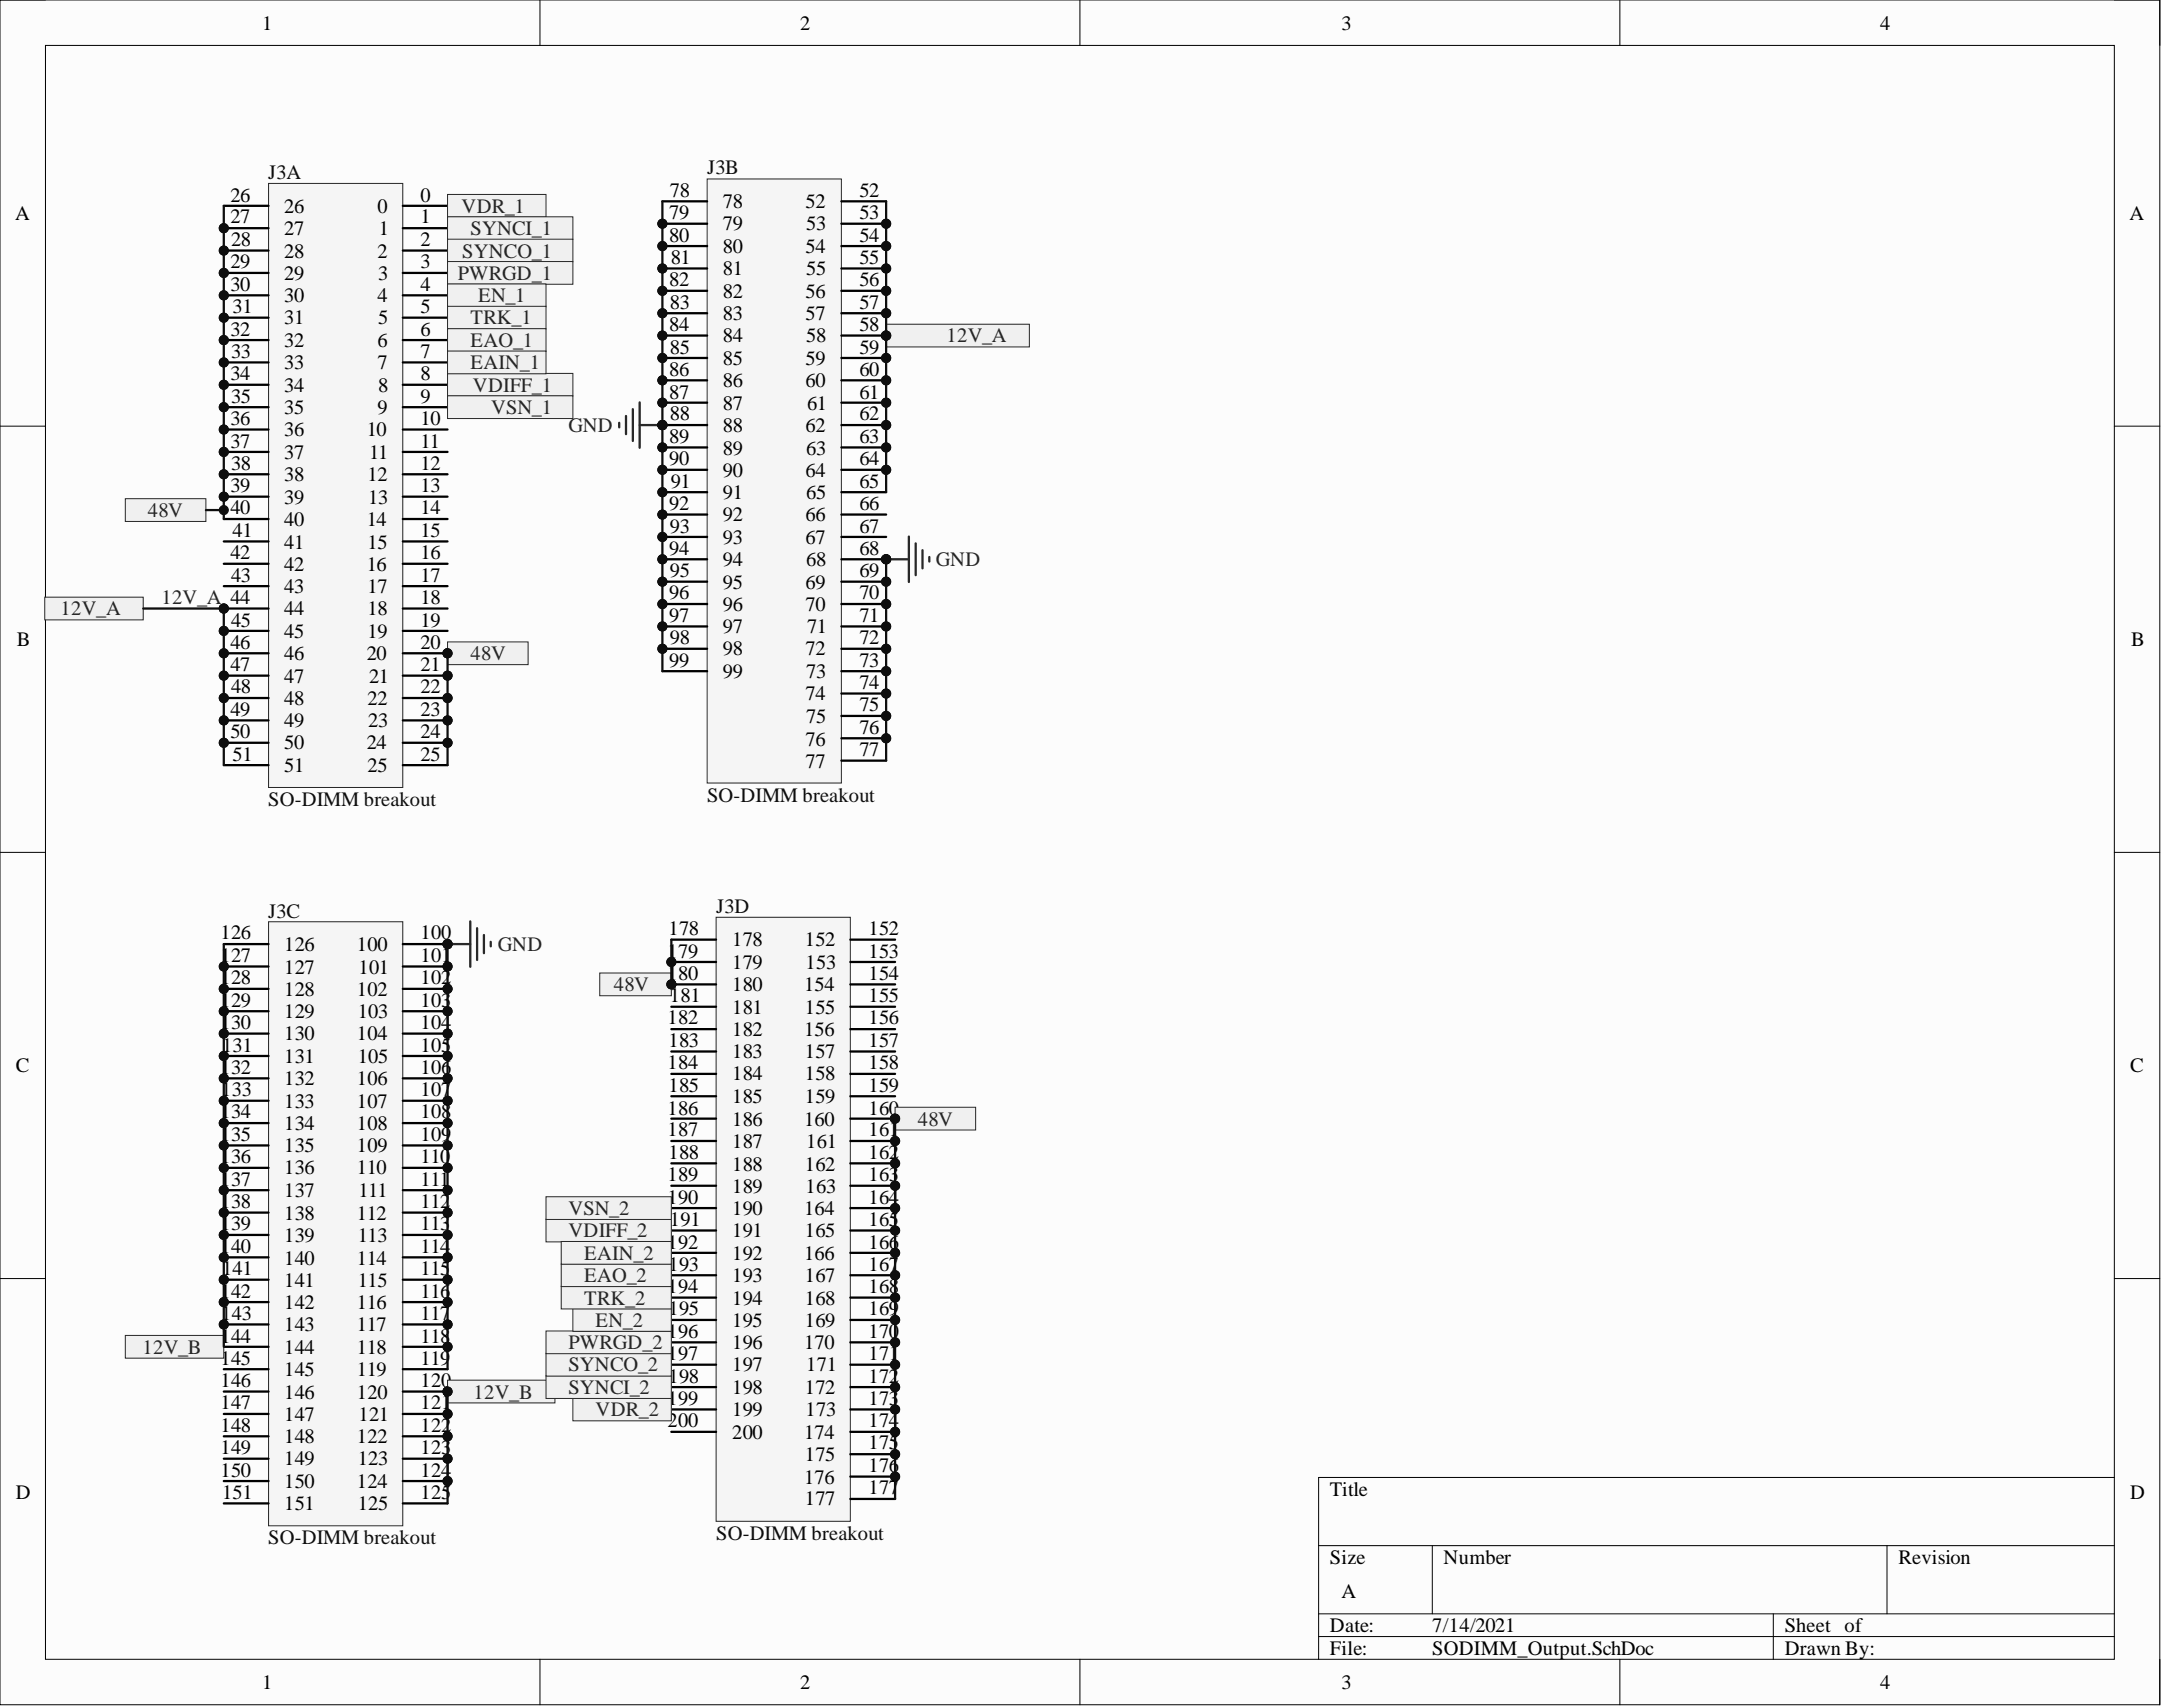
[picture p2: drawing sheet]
<svg xmlns="http://www.w3.org/2000/svg" width="241mm" height="190mm" viewBox="0 0 241 190" stroke-linecap="round" stroke-linejoin="round" font-family="sans-serif">
<defs><g id="words">
<g font-size="2.3">
<text x="29.3" y="3.3">1</text>
<text x="89.3" y="3.3">2</text>
<text x="149.7" y="3.3">3</text>
<text x="209.8" y="3.3">4</text>
<text x="25.7" y="22.5">26</text>
<text x="31.7" y="23.8">26</text>
<text x="42.1" y="23.8">0</text>
<text x="46.9" y="22.5">0</text>
<text x="74.8" y="22">78</text>
<text x="80.7" y="23.2">78</text>
<text x="89.9" y="23.2">52</text>
<text x="95.9" y="22">52</text>
<text x="1.7" y="24.5">A</text>
<text x="25.7" y="29.9">29</text>
<text x="25.7" y="24.9">27</text>
<text x="25.8" y="27.5">28</text>
<text x="31.7" y="28.7">28</text>
<text x="31.7" y="26.2">27</text>
<text x="42.1" y="28.7">2</text>
<text x="42.3" y="26.2">1</text>
<text x="46.9" y="24.9">1</text>
<text x="46.9" y="27.5">2</text>
<text x="46.9" y="29.9">3</text>
<text x="74.7" y="27">80</text>
<text x="74.7" y="24.4">79</text>
<text x="74.9" y="29.4">81</text>
<text x="80.7" y="28.2">80</text>
<text x="80.7" y="25.7">79</text>
<text x="89.9" y="28.2">54</text>
<text x="90" y="25.7">53</text>
<text x="95.9" y="24.4">53</text>
<text x="95.9" y="27">54</text>
<text x="95.9" y="29.4">55</text>
<text x="237.7" y="24.5">A</text>
<text x="25.7" y="32.5">30</text>
<text x="26" y="34.9">31</text>
<text x="31.7" y="33.7">30</text>
<text x="31.7" y="31.2">29</text>
<text x="42.1" y="33.7">4</text>
<text x="42.2" y="31.2">3</text>
<text x="46.9" y="32.5">4</text>
<text x="46.9" y="34.9">5</text>
<text x="74.7" y="32">82</text>
<text x="74.8" y="34.5">83</text>
<text x="80.7" y="35.8">83</text>
<text x="80.7" y="33.2">82</text>
<text x="80.7" y="30.7">81</text>
<text x="89.9" y="33.2">56</text>
<text x="89.9" y="35.8">57</text>
<text x="90" y="30.7">55</text>
<text x="95.9" y="32">56</text>
<text x="95.9" y="34.5">57</text>
<text x="25.7" y="37.5">32</text>
<text x="25.8" y="39.9">33</text>
<text x="31.7" y="41.2">33</text>
<text x="31.7" y="38.7">32</text>
<text x="31.7" y="36.2">31</text>
<text x="42.1" y="38.7">6</text>
<text x="42.1" y="41.2">7</text>
<text x="42.2" y="36.2">5</text>
<text x="46.9" y="37.5">6</text>
<text x="46.9" y="39.9">7</text>
<text x="74.7" y="41.9">86</text>
<text x="74.7" y="36.9">84</text>
<text x="74.8" y="39.5">85</text>
<text x="80.7" y="40.8">85</text>
<text x="80.7" y="38.2">84</text>
<text x="89.9" y="40.8">59</text>
<text x="90" y="38.2">58</text>
<text x="95.9" y="36.9">58</text>
<text x="95.9" y="39.5">59</text>
<text x="95.9" y="41.9">60</text>
<text x="25.7" y="47.4">36</text>
<text x="25.7" y="42.4">34</text>
<text x="25.8" y="45">35</text>
<text x="31.7" y="46.2">35</text>
<text x="31.7" y="43.7">34</text>
<text x="42.1" y="46.2">9</text>
<text x="42.2" y="43.7">8</text>
<text x="46.9" y="42.4">8</text>
<text x="46.9" y="45">9</text>
<text x="46.9" y="47.4">10</text>
<text x="74.7" y="44.5">87</text>
<text x="74.8" y="46.9">88</text>
<text x="80.7" y="45.7">87</text>
<text x="80.7" y="43.2">86</text>
<text x="89.9" y="43.2">60</text>
<text x="90.1" y="45.7">61</text>
<text x="95.9" y="44.5">61</text>
<text x="95.9" y="46.9">62</text>
<text x="25.7" y="50">37</text>
<text x="25.8" y="52.4">38</text>
<text x="31.7" y="53.7">38</text>
<text x="31.7" y="51.2">37</text>
<text x="31.7" y="48.7">36</text>
<text x="40.9" y="48.7">10</text>
<text x="41" y="53.7">12</text>
<text x="41.2" y="51.2">11</text>
<text x="46.9" y="50">11</text>
<text x="46.9" y="52.4">12</text>
<text x="74.7" y="51.9">90</text>
<text x="74.7" y="49.5">89</text>
<text x="80.7" y="53.2">90</text>
<text x="80.7" y="50.7">89</text>
<text x="80.7" y="48.2">88</text>
<text x="89.9" y="48.2">62</text>
<text x="89.9" y="53.2">64</text>
<text x="90" y="50.7">63</text>
<text x="95.9" y="49.5">63</text>
<text x="95.9" y="51.9">64</text>
<text x="25.7" y="57.4">40</text>
<text x="25.7" y="55">39</text>
<text x="26" y="59.9">41</text>
<text x="31.7" y="58.7">40</text>
<text x="31.7" y="56.2">39</text>
<text x="40.9" y="58.7">14</text>
<text x="41.1" y="56.2">13</text>
<text x="46.9" y="55">13</text>
<text x="46.9" y="57.4">14</text>
<text x="46.9" y="59.9">15</text>
<text x="74.7" y="56.9">92</text>
<text x="74.8" y="59.4">93</text>
<text x="74.9" y="54.5">91</text>
<text x="80.7" y="58.2">92</text>
<text x="80.7" y="55.7">91</text>
<text x="89.9" y="58.2">66</text>
<text x="90" y="55.7">65</text>
<text x="95.9" y="54.5">65</text>
<text x="95.9" y="56.9">66</text>
<text x="95.9" y="59.4">67</text>
<text x="25.7" y="62.4">42</text>
<text x="25.8" y="64.9">43</text>
<text x="31.7" y="63.7">42</text>
<text x="31.7" y="61.2">41</text>
<text x="40.9" y="63.7">16</text>
<text x="41" y="61.2">15</text>
<text x="46.9" y="62.4">16</text>
<text x="46.9" y="64.9">17</text>
<text x="74.7" y="61.9">94</text>
<text x="74.8" y="64.4">95</text>
<text x="80.7" y="65.7">95</text>
<text x="80.7" y="63.2">94</text>
<text x="80.7" y="60.7">93</text>
<text x="89.9" y="60.7">67</text>
<text x="89.9" y="65.7">69</text>
<text x="90" y="63.2">68</text>
<text x="95.9" y="61.9">68</text>
<text x="95.9" y="64.4">69</text>
<text x="25.8" y="69.9">45</text>
<text x="31.7" y="71.2">45</text>
<text x="31.7" y="68.7">44</text>
<text x="31.7" y="66.2">43</text>
<text x="41" y="66.2">17</text>
<text x="41" y="68.7">18</text>
<text x="41" y="71.2">19</text>
<text x="46.9" y="67.4">18</text>
<text x="46.9" y="69.9">19</text>
<text x="74.7" y="69.4">97</text>
<text x="74.7" y="66.9">96</text>
<text x="74.8" y="71.9">98</text>
<text x="80.7" y="70.7">97</text>
<text x="80.7" y="68.1">96</text>
<text x="89.9" y="68.1">70</text>
<text x="90.1" y="70.7">71</text>
<text x="95.9" y="66.9">70</text>
<text x="95.9" y="69.4">71</text>
<text x="95.9" y="71.9">72</text>
<text x="1.9" y="72.1">B</text>
<text x="25.7" y="74.9">47</text>
<text x="25.7" y="72.4">46</text>
<text x="25.8" y="77.4">48</text>
<text x="31.7" y="76.2">47</text>
<text x="31.7" y="73.6">46</text>
<text x="40.9" y="73.6">20</text>
<text x="41.2" y="76.2">21</text>
<text x="46.9" y="72.4">20</text>
<text x="46.9" y="74.9">21</text>
<text x="46.9" y="77.4">22</text>
<text x="74.7" y="74.4">99</text>
<text x="80.7" y="75.7">99</text>
<text x="80.7" y="73.1">98</text>
<text x="89.9" y="73.1">72</text>
<text x="90" y="75.7">73</text>
<text x="95.9" y="74.4">73</text>
<text x="95.9" y="76.9">74</text>
<text x="237.8" y="72.1">B</text>
<text x="25.7" y="82.4">50</text>
<text x="25.7" y="79.9">49</text>
<text x="31.7" y="83.6">50</text>
<text x="31.7" y="81.2">49</text>
<text x="31.7" y="78.6">48</text>
<text x="40.9" y="83.6">24</text>
<text x="41" y="78.6">22</text>
<text x="41.1" y="81.2">23</text>
<text x="46.9" y="79.9">23</text>
<text x="46.9" y="82.4">24</text>
<text x="89.9" y="78.1">74</text>
<text x="89.9" y="83.2">76</text>
<text x="90" y="80.7">75</text>
<text x="95.9" y="79.4">75</text>
<text x="95.9" y="81.9">76</text>
<text x="26" y="84.9">51</text>
<text x="31.7" y="86.2">51</text>
<text x="41" y="86.2">25</text>
<text x="46.9" y="84.9">25</text>
<text x="89.9" y="85.7">77</text>
<text x="95.9" y="84.4">77</text>
<text x="24.6" y="107.4">127</text>
<text x="24.6" y="104.8">126</text>
<text x="31.7" y="106.1">126</text>
<text x="39.8" y="106.1">100</text>
<text x="46.9" y="104.8">100</text>
<text x="46.9" y="107.4">101</text>
<text x="74.5" y="106.9">179</text>
<text x="74.6" y="104.3">178</text>
<text x="81.7" y="105.6">178</text>
<text x="89.8" y="105.6">152</text>
<text x="96.9" y="104.3">152</text>
<text x="96.9" y="106.9">153</text>
<text x="24.6" y="112.4">129</text>
<text x="24.6" y="109.8">128</text>
<text x="31.7" y="113.6">129</text>
<text x="31.7" y="111.1">128</text>
<text x="31.7" y="108.7">127</text>
<text x="39.8" y="111.1">102</text>
<text x="39.9" y="113.6">103</text>
<text x="40" y="108.7">101</text>
<text x="46.9" y="109.8">102</text>
<text x="46.9" y="112.4">103</text>
<text x="74.5" y="109.3">180</text>
<text x="74.8" y="111.9">181</text>
<text x="81.7" y="113.1">181</text>
<text x="81.7" y="110.6">180</text>
<text x="81.7" y="108.1">179</text>
<text x="89.7" y="110.6">154</text>
<text x="89.8" y="113.1">155</text>
<text x="89.9" y="108.1">153</text>
<text x="96.9" y="109.3">154</text>
<text x="96.9" y="111.9">155</text>
<text x="1.8" y="119.6">C</text>
<text x="24.6" y="119.8">132</text>
<text x="24.6" y="114.8">130</text>
<text x="24.8" y="117.4">131</text>
<text x="31.7" y="118.6">131</text>
<text x="31.7" y="116.1">130</text>
<text x="39.8" y="116.1">104</text>
<text x="39.9" y="118.6">105</text>
<text x="46.9" y="114.8">104</text>
<text x="46.9" y="117.4">105</text>
<text x="46.9" y="119.8">106</text>
<text x="74.5" y="119.3">184</text>
<text x="74.5" y="114.3">182</text>
<text x="74.6" y="116.9">183</text>
<text x="81.7" y="118.1">183</text>
<text x="81.7" y="115.6">182</text>
<text x="89.7" y="115.6">156</text>
<text x="89.8" y="118.1">157</text>
<text x="96.9" y="114.3">156</text>
<text x="96.9" y="116.9">157</text>
<text x="96.9" y="119.3">158</text>
<text x="237.8" y="119.6">C</text>
<text x="24.6" y="124.8">134</text>
<text x="24.7" y="122.4">133</text>
<text x="31.7" y="123.6">133</text>
<text x="31.7" y="121.1">132</text>
<text x="39.8" y="121.1">106</text>
<text x="39.8" y="123.6">107</text>
<text x="46.9" y="122.4">107</text>
<text x="46.9" y="124.8">108</text>
<text x="74.5" y="124.4">186</text>
<text x="74.6" y="121.8">185</text>
<text x="81.7" y="125.6">186</text>
<text x="81.7" y="123.1">185</text>
<text x="81.7" y="120.6">184</text>
<text x="89.7" y="125.6">160</text>
<text x="89.8" y="120.6">158</text>
<text x="89.8" y="123.1">159</text>
<text x="96.9" y="121.8">159</text>
<text x="96.9" y="124.4">160</text>
<text x="24.6" y="129.8">136</text>
<text x="24.6" y="127.3">135</text>
<text x="31.7" y="131.1">136</text>
<text x="31.7" y="128.6">135</text>
<text x="31.7" y="126.1">134</text>
<text x="39.8" y="126.1">108</text>
<text x="39.8" y="128.6">109</text>
<text x="39.8" y="131.1">110</text>
<text x="46.9" y="127.3">109</text>
<text x="46.9" y="129.8">110</text>
<text x="74.5" y="131.8">189</text>
<text x="74.5" y="126.8">187</text>
<text x="74.6" y="129.4">188</text>
<text x="81.7" y="130.6">188</text>
<text x="81.7" y="128.1">187</text>
<text x="89.8" y="130.6">162</text>
<text x="90" y="128.1">161</text>
<text x="96.9" y="126.8">161</text>
<text x="96.9" y="129.4">162</text>
<text x="96.9" y="131.8">163</text>
<text x="24.6" y="137.3">139</text>
<text x="24.6" y="134.9">138</text>
<text x="24.6" y="132.3">137</text>
<text x="31.7" y="136.1">138</text>
<text x="31.7" y="133.6">137</text>
<text x="39.8" y="136.1">112</text>
<text x="40" y="133.6">111</text>
<text x="46.9" y="132.3">111</text>
<text x="46.9" y="134.9">112</text>
<text x="46.9" y="137.3">113</text>
<text x="74.5" y="134.4">190</text>
<text x="74.8" y="136.8">191</text>
<text x="81.7" y="135.6">190</text>
<text x="81.7" y="133.1">189</text>
<text x="89.7" y="135.6">164</text>
<text x="89.9" y="133.1">163</text>
<text x="96.9" y="134.4">164</text>
<text x="96.9" y="136.8">165</text>
<text x="24.6" y="139.9">140</text>
<text x="24.8" y="142.3">141</text>
<text x="31.7" y="143.6">141</text>
<text x="31.7" y="141.1">140</text>
<text x="31.7" y="138.6">139</text>
<text x="39.8" y="141.1">114</text>
<text x="39.9" y="138.6">113</text>
<text x="39.9" y="143.6">115</text>
<text x="46.9" y="139.9">114</text>
<text x="46.9" y="142.3">115</text>
<text x="74.5" y="139.3">192</text>
<text x="74.6" y="141.8">193</text>
<text x="81.7" y="143.1">193</text>
<text x="81.7" y="140.6">192</text>
<text x="81.7" y="138.1">191</text>
<text x="89.7" y="140.6">166</text>
<text x="89.8" y="138.1">165</text>
<text x="89.8" y="143.1">167</text>
<text x="96.9" y="139.3">166</text>
<text x="96.9" y="141.8">167</text>
<text x="24.6" y="149.8">144</text>
<text x="24.6" y="144.8">142</text>
<text x="24.7" y="147.3">143</text>
<text x="31.7" y="148.6">143</text>
<text x="31.7" y="146.1">142</text>
<text x="39.8" y="146.1">116</text>
<text x="39.8" y="148.6">117</text>
<text x="46.9" y="144.8">116</text>
<text x="46.9" y="147.3">117</text>
<text x="46.9" y="149.8">118</text>
<text x="74.5" y="149.3">196</text>
<text x="74.5" y="144.3">194</text>
<text x="74.6" y="146.8">195</text>
<text x="81.7" y="148.1">195</text>
<text x="81.7" y="145.6">194</text>
<text x="89.8" y="145.6">168</text>
<text x="89.8" y="148.1">169</text>
<text x="96.9" y="144.3">168</text>
<text x="96.9" y="146.8">169</text>
<text x="96.9" y="149.3">170</text>
<text x="24.6" y="154.8">146</text>
<text x="24.6" y="152.3">145</text>
<text x="31.7" y="153.6">145</text>
<text x="31.7" y="151.1">144</text>
<text x="39.8" y="151.1">118</text>
<text x="39.8" y="153.6">119</text>
<text x="46.9" y="152.3">119</text>
<text x="46.9" y="154.8">120</text>
<text x="74.5" y="151.8">197</text>
<text x="74.6" y="154.3">198</text>
<text x="81.7" y="155.6">198</text>
<text x="81.7" y="153">197</text>
<text x="81.7" y="150.6">196</text>
<text x="89.7" y="150.6">170</text>
<text x="89.8" y="155.6">172</text>
<text x="90" y="153">171</text>
<text x="96.9" y="151.8">171</text>
<text x="96.9" y="154.3">172</text>
<text x="24.6" y="159.8">148</text>
<text x="24.6" y="157.3">147</text>
<text x="31.7" y="161.1">148</text>
<text x="31.7" y="158.5">147</text>
<text x="31.7" y="156.1">146</text>
<text x="39.8" y="156.1">120</text>
<text x="39.8" y="161.1">122</text>
<text x="40" y="158.5">121</text>
<text x="46.9" y="157.3">121</text>
<text x="46.9" y="159.8">122</text>
<text x="74.5" y="159.3">200</text>
<text x="74.5" y="156.8">199</text>
<text x="81.7" y="160.6">200</text>
<text x="81.7" y="158">199</text>
<text x="89.7" y="160.6">174</text>
<text x="89.9" y="158">173</text>
<text x="96.9" y="156.8">173</text>
<text x="96.9" y="159.3">174</text>
<text x="96.9" y="161.8">175</text>
<text x="1.8" y="167.3">D</text>
<text x="24.6" y="164.8">150</text>
<text x="24.6" y="162.3">149</text>
<text x="24.8" y="167.3">151</text>
<text x="31.7" y="166.1">150</text>
<text x="31.7" y="163.5">149</text>
<text x="39.8" y="166.1">124</text>
<text x="39.9" y="163.5">123</text>
<text x="46.9" y="162.3">123</text>
<text x="46.9" y="164.8">124</text>
<text x="46.9" y="167.3">125</text>
<text x="89.7" y="165.6">176</text>
<text x="89.8" y="163">175</text>
<text x="96.9" y="164.3">176</text>
<text x="96.9" y="166.7">177</text>
<text x="148.4" y="166.9">Title</text>
<text x="237.8" y="167.3">D</text>
<text x="31.7" y="168.5">151</text>
<text x="39.9" y="168.5">125</text>
<text x="89.8" y="168">177</text>
<text x="148.4" y="174.5">Size</text>
<text x="149.7" y="178.3">A</text>
<text x="161.1" y="174.5">Number</text>
<text x="211.9" y="174.5">Revision</text>
<text x="148.4" y="182.1">Date:</text>
<text x="148.4" y="184.7">File:</text>
<text x="159.9" y="182.1">7/14/2021</text>
<text x="159.9" y="184.7">SODIMM_Output.SchDoc</text>
<text x="199.2" y="182.1">Sheet of</text>
<text x="199.2" y="184.7">Drawn By:</text>
<text x="29.3" y="188.5">1</text>
<text x="89.3" y="188.5">2</text>
<text x="149.7" y="188.5">3</text>
<text x="209.8" y="188.5">4</text>
</g>
<g font-size="2.3" fill="#0e0e0e">
<text x="29.9" y="20">J3A</text>
<text x="78.9" y="19.4">J3B</text>
<text x="29.9" y="90">SO-DIMM breakout</text>
<text x="78.9" y="89.5">SO-DIMM breakout</text>
<text x="79.9" y="101.9">J3D</text>
<text x="29.9" y="102.4">J3C</text>
<text x="29.9" y="172.3">SO-DIMM breakout</text>
<text x="79.9" y="171.8">SO-DIMM breakout</text>
</g>
<g font-size="2.3" fill="#262626">
<text x="51.5" y="23.8">VDR_1</text>
<text x="51.6" y="28.7">SYNCO_1</text>
<text x="52.5" y="26.2">SYNCI_1</text>
<text x="51.1" y="31.2">PWRGD_1</text>
<text x="53.4" y="33.7">EN_1</text>
<text x="52.5" y="36.2">TRK_1</text>
<text x="52.5" y="38.7">EAO_1</text>
<text x="52.5" y="41.2">EAIN_1</text>
<text x="105.6" y="38.2">12V_A</text>
<text x="52.8" y="43.7">VDIFF_1</text>
<text x="54.8" y="46.2">VSN_1</text>
<text x="63.4" y="48.2">GND</text>
<text x="16.5" y="57.7">48V</text>
<text x="104.5" y="63.2">GND</text>
<text x="6.8" y="68.7">12V_A</text>
<text x="18" y="67.4">12V_A 44</text>
<text x="52.5" y="73.6">48V</text>
<text x="55.6" y="106.1">GND</text>
<text x="68.5" y="110.6">48V</text>
<text x="102.4" y="125.6">48V</text>
<text x="63.4" y="135.6">VSN_2</text>
<text x="63.4" y="138.1">VDIFF_2</text>
<text x="65.2" y="143.1">EAO_2</text>
<text x="65.2" y="140.6">EAIN_2</text>
<text x="65.2" y="145.6">TRK_2</text>
<text x="66.5" y="148.1">EN_2</text>
<text x="15.9" y="151.1">12V_B</text>
<text x="63.4" y="155.6">SYNCI_2</text>
<text x="63.4" y="153">SYNCO_2</text>
<text x="63.4" y="150.6">PWRGD_2</text>
<text x="52.9" y="156.1">12V_B</text>
<text x="66.5" y="158">VDR_2</text>
</g>
</g></defs>
<path d="M0 0h241.1v190.2h-241.1z" fill-rule="evenodd" fill="#fcfcfc"/>
<path d="M0 0h241.1v190.2h-241.1z" fill="none" stroke="#000" stroke-width=".11"/>
<path d="M5.1 5.1h230.9v180.1h-230.9z" fill-rule="evenodd" fill="#fcfcfc"/>
<g fill="none" stroke="#000" stroke-width=".11">
<path d="M0 0h5.1M60.3 0v5.1M120.5 0v5.1M180.8 0v5.1M236 0h5.1v5.1M5.1 5.1h230.9v180.1h-230.9zM0 47.6h5.1M236 47.6h5.1M0 95.1h5.1M236 95.1h5.1M0 142.7h5.1M236 142.7h5.1"/>
<path d="M147.2 172.5h88.8M159.9 172.5v7.6M210.6 172.5v7.6M236 164.9h-88.8v20.3M60.3 185.2v5M120.5 185.2v5M147.2 180.1h88.8M147.2 182.6h88.8M180.8 185.2v5M197.9 180.1v5.1M241.1 185.2v5"/>
</g>
<circle cx="50" cy="72.9" r=".51" fill="#0e0e0e"/>
<circle cx="50" cy="72.9" r=".51" fill="none" stroke="#0e0e0e" stroke-width=".11"/>
<circle cx="50" cy="75.4" r=".51" fill="#0e0e0e"/>
<circle cx="50" cy="75.4" r=".51" fill="none" stroke="#0e0e0e" stroke-width=".11"/>
<circle cx="50" cy="77.9" r=".51" fill="#0e0e0e"/>
<circle cx="50" cy="77.9" r=".51" fill="none" stroke="#0e0e0e" stroke-width=".11"/>
<circle cx="50" cy="80.4" r=".51" fill="#0e0e0e"/>
<circle cx="50" cy="80.4" r=".51" fill="none" stroke="#0e0e0e" stroke-width=".11"/>
<circle cx="50" cy="82.9" r=".51" fill="#0e0e0e"/>
<circle cx="50" cy="82.9" r=".51" fill="none" stroke="#0e0e0e" stroke-width=".11"/>
<circle cx="25" cy="82.9" r=".51" fill="#0e0e0e"/>
<circle cx="25" cy="82.9" r=".51" fill="none" stroke="#0e0e0e" stroke-width=".11"/>
<circle cx="25" cy="80.4" r=".51" fill="#0e0e0e"/>
<circle cx="25" cy="80.4" r=".51" fill="none" stroke="#0e0e0e" stroke-width=".11"/>
<circle cx="25" cy="77.9" r=".51" fill="#0e0e0e"/>
<circle cx="25" cy="77.9" r=".51" fill="none" stroke="#0e0e0e" stroke-width=".11"/>
<circle cx="25" cy="75.4" r=".51" fill="#0e0e0e"/>
<circle cx="25" cy="75.4" r=".51" fill="none" stroke="#0e0e0e" stroke-width=".11"/>
<circle cx="25" cy="72.9" r=".51" fill="#0e0e0e"/>
<circle cx="25" cy="72.9" r=".51" fill="none" stroke="#0e0e0e" stroke-width=".11"/>
<circle cx="25" cy="70.4" r=".51" fill="#0e0e0e"/>
<circle cx="25" cy="70.4" r=".51" fill="none" stroke="#0e0e0e" stroke-width=".11"/>
<circle cx="25" cy="67.9" r=".51" fill="#0e0e0e"/>
<circle cx="25" cy="67.9" r=".51" fill="none" stroke="#0e0e0e" stroke-width=".11"/>
<circle cx="25" cy="55.4" r=".51" fill="#0e0e0e"/>
<circle cx="25" cy="55.4" r=".51" fill="none" stroke="#0e0e0e" stroke-width=".11"/>
<circle cx="25" cy="52.9" r=".51" fill="#0e0e0e"/>
<circle cx="25" cy="52.9" r=".51" fill="none" stroke="#0e0e0e" stroke-width=".11"/>
<circle cx="25" cy="50.4" r=".51" fill="#0e0e0e"/>
<circle cx="25" cy="50.4" r=".51" fill="none" stroke="#0e0e0e" stroke-width=".11"/>
<circle cx="25" cy="47.9" r=".51" fill="#0e0e0e"/>
<circle cx="25" cy="47.9" r=".51" fill="none" stroke="#0e0e0e" stroke-width=".11"/>
<circle cx="25" cy="45.4" r=".51" fill="#0e0e0e"/>
<circle cx="25" cy="45.4" r=".51" fill="none" stroke="#0e0e0e" stroke-width=".11"/>
<circle cx="25" cy="42.9" r=".51" fill="#0e0e0e"/>
<circle cx="25" cy="42.9" r=".51" fill="none" stroke="#0e0e0e" stroke-width=".11"/>
<circle cx="25" cy="40.4" r=".51" fill="#0e0e0e"/>
<circle cx="25" cy="40.4" r=".51" fill="none" stroke="#0e0e0e" stroke-width=".11"/>
<circle cx="25" cy="38" r=".51" fill="#0e0e0e"/>
<circle cx="25" cy="38" r=".51" fill="none" stroke="#0e0e0e" stroke-width=".11"/>
<circle cx="25" cy="35.5" r=".51" fill="#0e0e0e"/>
<circle cx="25" cy="35.5" r=".51" fill="none" stroke="#0e0e0e" stroke-width=".11"/>
<circle cx="25" cy="33" r=".51" fill="#0e0e0e"/>
<circle cx="25" cy="33" r=".51" fill="none" stroke="#0e0e0e" stroke-width=".11"/>
<circle cx="25" cy="30.5" r=".51" fill="#0e0e0e"/>
<circle cx="25" cy="30.5" r=".51" fill="none" stroke="#0e0e0e" stroke-width=".11"/>
<circle cx="25" cy="28" r=".51" fill="#0e0e0e"/>
<circle cx="25" cy="28" r=".51" fill="none" stroke="#0e0e0e" stroke-width=".11"/>
<circle cx="25" cy="25.5" r=".51" fill="#0e0e0e"/>
<circle cx="25" cy="25.5" r=".51" fill="none" stroke="#0e0e0e" stroke-width=".11"/>
<path d="M30 20.5h15v67.4h-15z" fill-rule="evenodd" fill="#f5f5f5"/>
<path d="M30 20.5h15v67.4h-15z" fill="none" stroke="#262626" stroke-width=".11"/>
<g fill="none" stroke="#000" stroke-width=".25">
<path d="M45 23h5M45 25.5h5M45 28h5M45 30.5h5M45 33h5M45 35.5h5M45 38h5M45 40.4h5M45 42.9h5M45 45.4h5M45 47.9h5M45 50.4h5"/>
<path d="M45 52.9h5M45 55.4h5M45 57.9h5M45 60.4h5M45 62.9h5M45 65.4h5M45 67.9h5M45 70.4h5M45 72.9h5"/>
</g>
<circle cx="50" cy="72.9" r=".51" fill="#0e0e0e"/>
<circle cx="50" cy="72.9" r=".51" fill="none" stroke="#0e0e0e" stroke-width=".11"/>
<path d="M45 75.4h5" fill="none" stroke="#000" stroke-width=".25"/>
<circle cx="50" cy="75.4" r=".51" fill="#0e0e0e"/>
<circle cx="50" cy="75.4" r=".51" fill="none" stroke="#0e0e0e" stroke-width=".11"/>
<path d="M45 77.9h5" fill="none" stroke="#000" stroke-width=".25"/>
<circle cx="50" cy="77.9" r=".51" fill="#0e0e0e"/>
<circle cx="50" cy="77.9" r=".51" fill="none" stroke="#0e0e0e" stroke-width=".11"/>
<path d="M45 80.4h5" fill="none" stroke="#000" stroke-width=".25"/>
<circle cx="50" cy="80.4" r=".51" fill="#0e0e0e"/>
<circle cx="50" cy="80.4" r=".51" fill="none" stroke="#0e0e0e" stroke-width=".11"/>
<path d="M45 82.9h5" fill="none" stroke="#000" stroke-width=".25"/>
<circle cx="50" cy="82.9" r=".51" fill="#0e0e0e"/>
<circle cx="50" cy="82.9" r=".51" fill="none" stroke="#0e0e0e" stroke-width=".11"/>
<path d="M25 85.4h5M25 82.9h5M45 85.4h5" fill="none" stroke="#000" stroke-width=".25"/>
<circle cx="25" cy="82.9" r=".51" fill="#0e0e0e"/>
<circle cx="25" cy="82.9" r=".51" fill="none" stroke="#0e0e0e" stroke-width=".11"/>
<path d="M25 80.4h5" fill="none" stroke="#000" stroke-width=".25"/>
<circle cx="25" cy="80.4" r=".51" fill="#0e0e0e"/>
<circle cx="25" cy="80.4" r=".51" fill="none" stroke="#0e0e0e" stroke-width=".11"/>
<path d="M25 77.9h5" fill="none" stroke="#000" stroke-width=".25"/>
<circle cx="25" cy="77.9" r=".51" fill="#0e0e0e"/>
<circle cx="25" cy="77.9" r=".51" fill="none" stroke="#0e0e0e" stroke-width=".11"/>
<path d="M25 75.4h5" fill="none" stroke="#000" stroke-width=".25"/>
<circle cx="25" cy="75.4" r=".51" fill="#0e0e0e"/>
<circle cx="25" cy="75.4" r=".51" fill="none" stroke="#0e0e0e" stroke-width=".11"/>
<path d="M25 72.9h5" fill="none" stroke="#000" stroke-width=".25"/>
<circle cx="25" cy="72.9" r=".51" fill="#0e0e0e"/>
<circle cx="25" cy="72.9" r=".51" fill="none" stroke="#0e0e0e" stroke-width=".11"/>
<path d="M25 70.4h5" fill="none" stroke="#000" stroke-width=".25"/>
<circle cx="25" cy="70.4" r=".51" fill="#0e0e0e"/>
<circle cx="25" cy="70.4" r=".51" fill="none" stroke="#0e0e0e" stroke-width=".11"/>
<path d="M25 67.9h5" fill="none" stroke="#000" stroke-width=".25"/>
<circle cx="25" cy="67.9" r=".51" fill="#0e0e0e"/>
<circle cx="25" cy="67.9" r=".51" fill="none" stroke="#0e0e0e" stroke-width=".11"/>
<path d="M25 57.9h5M25 55.4h5M25 65.4h5M25 62.9h5M25 60.4h5" fill="none" stroke="#000" stroke-width=".25"/>
<circle cx="25" cy="55.4" r=".51" fill="#0e0e0e"/>
<circle cx="25" cy="55.4" r=".51" fill="none" stroke="#0e0e0e" stroke-width=".11"/>
<path d="M25 52.9h5" fill="none" stroke="#000" stroke-width=".25"/>
<circle cx="25" cy="52.9" r=".51" fill="#0e0e0e"/>
<circle cx="25" cy="52.9" r=".51" fill="none" stroke="#0e0e0e" stroke-width=".11"/>
<path d="M25 50.4h5" fill="none" stroke="#000" stroke-width=".25"/>
<circle cx="25" cy="50.4" r=".51" fill="#0e0e0e"/>
<circle cx="25" cy="50.4" r=".51" fill="none" stroke="#0e0e0e" stroke-width=".11"/>
<path d="M25 47.9h5" fill="none" stroke="#000" stroke-width=".25"/>
<circle cx="25" cy="47.9" r=".51" fill="#0e0e0e"/>
<circle cx="25" cy="47.9" r=".51" fill="none" stroke="#0e0e0e" stroke-width=".11"/>
<path d="M25 45.4h5" fill="none" stroke="#000" stroke-width=".25"/>
<circle cx="25" cy="45.4" r=".51" fill="#0e0e0e"/>
<circle cx="25" cy="45.4" r=".51" fill="none" stroke="#0e0e0e" stroke-width=".11"/>
<path d="M25 42.9h5" fill="none" stroke="#000" stroke-width=".25"/>
<circle cx="25" cy="42.9" r=".51" fill="#0e0e0e"/>
<circle cx="25" cy="42.9" r=".51" fill="none" stroke="#0e0e0e" stroke-width=".11"/>
<path d="M25 40.4h5" fill="none" stroke="#000" stroke-width=".25"/>
<circle cx="25" cy="40.4" r=".51" fill="#0e0e0e"/>
<circle cx="25" cy="40.4" r=".51" fill="none" stroke="#0e0e0e" stroke-width=".11"/>
<path d="M25 38h5" fill="none" stroke="#000" stroke-width=".25"/>
<circle cx="25" cy="38" r=".51" fill="#0e0e0e"/>
<circle cx="25" cy="38" r=".51" fill="none" stroke="#0e0e0e" stroke-width=".11"/>
<path d="M25 35.5h5" fill="none" stroke="#000" stroke-width=".25"/>
<circle cx="25" cy="35.5" r=".51" fill="#0e0e0e"/>
<circle cx="25" cy="35.5" r=".51" fill="none" stroke="#0e0e0e" stroke-width=".11"/>
<path d="M25 33h5" fill="none" stroke="#000" stroke-width=".25"/>
<circle cx="25" cy="33" r=".51" fill="#0e0e0e"/>
<circle cx="25" cy="33" r=".51" fill="none" stroke="#0e0e0e" stroke-width=".11"/>
<path d="M25 30.5h5" fill="none" stroke="#000" stroke-width=".25"/>
<circle cx="25" cy="30.5" r=".51" fill="#0e0e0e"/>
<circle cx="25" cy="30.5" r=".51" fill="none" stroke="#0e0e0e" stroke-width=".11"/>
<path d="M25 28h5" fill="none" stroke="#000" stroke-width=".25"/>
<circle cx="25" cy="28" r=".51" fill="#0e0e0e"/>
<circle cx="25" cy="28" r=".51" fill="none" stroke="#0e0e0e" stroke-width=".11"/>
<path d="M25 25.5h5" fill="none" stroke="#000" stroke-width=".25"/>
<circle cx="25" cy="25.5" r=".51" fill="#0e0e0e"/>
<circle cx="25" cy="25.5" r=".51" fill="none" stroke="#0e0e0e" stroke-width=".11"/>
<path d="M25 23h5" fill="none" stroke="#000" stroke-width=".25"/>
<circle cx="98.9" cy="25" r=".51" fill="#0e0e0e"/>
<circle cx="98.9" cy="25" r=".51" fill="none" stroke="#0e0e0e" stroke-width=".11"/>
<circle cx="98.9" cy="27.5" r=".51" fill="#0e0e0e"/>
<circle cx="98.9" cy="27.5" r=".51" fill="none" stroke="#0e0e0e" stroke-width=".11"/>
<circle cx="98.9" cy="30" r=".51" fill="#0e0e0e"/>
<circle cx="98.9" cy="30" r=".51" fill="none" stroke="#0e0e0e" stroke-width=".11"/>
<circle cx="98.9" cy="32.5" r=".51" fill="#0e0e0e"/>
<circle cx="98.9" cy="32.5" r=".51" fill="none" stroke="#0e0e0e" stroke-width=".11"/>
<circle cx="98.9" cy="35" r=".51" fill="#0e0e0e"/>
<circle cx="98.9" cy="35" r=".51" fill="none" stroke="#0e0e0e" stroke-width=".11"/>
<circle cx="98.9" cy="37.4" r=".51" fill="#0e0e0e"/>
<circle cx="98.9" cy="37.4" r=".51" fill="none" stroke="#0e0e0e" stroke-width=".11"/>
<circle cx="98.9" cy="39.9" r=".51" fill="#0e0e0e"/>
<circle cx="98.9" cy="39.9" r=".51" fill="none" stroke="#0e0e0e" stroke-width=".11"/>
<circle cx="98.9" cy="42.4" r=".51" fill="#0e0e0e"/>
<circle cx="98.9" cy="42.4" r=".51" fill="none" stroke="#0e0e0e" stroke-width=".11"/>
<circle cx="98.9" cy="44.9" r=".51" fill="#0e0e0e"/>
<circle cx="98.9" cy="44.9" r=".51" fill="none" stroke="#0e0e0e" stroke-width=".11"/>
<circle cx="98.9" cy="47.4" r=".51" fill="#0e0e0e"/>
<circle cx="98.9" cy="47.4" r=".51" fill="none" stroke="#0e0e0e" stroke-width=".11"/>
<circle cx="98.9" cy="49.9" r=".51" fill="#0e0e0e"/>
<circle cx="98.9" cy="49.9" r=".51" fill="none" stroke="#0e0e0e" stroke-width=".11"/>
<circle cx="98.9" cy="52.4" r=".51" fill="#0e0e0e"/>
<circle cx="98.9" cy="52.4" r=".51" fill="none" stroke="#0e0e0e" stroke-width=".11"/>
<circle cx="98.9" cy="62.4" r=".51" fill="#0e0e0e"/>
<circle cx="98.9" cy="62.4" r=".51" fill="none" stroke="#0e0e0e" stroke-width=".11"/>
<circle cx="98.9" cy="64.9" r=".51" fill="#0e0e0e"/>
<circle cx="98.9" cy="64.9" r=".51" fill="none" stroke="#0e0e0e" stroke-width=".11"/>
<circle cx="98.9" cy="67.4" r=".51" fill="#0e0e0e"/>
<circle cx="98.9" cy="67.4" r=".51" fill="none" stroke="#0e0e0e" stroke-width=".11"/>
<circle cx="98.9" cy="69.9" r=".51" fill="#0e0e0e"/>
<circle cx="98.9" cy="69.9" r=".51" fill="none" stroke="#0e0e0e" stroke-width=".11"/>
<circle cx="98.9" cy="72.4" r=".51" fill="#0e0e0e"/>
<circle cx="98.9" cy="72.4" r=".51" fill="none" stroke="#0e0e0e" stroke-width=".11"/>
<circle cx="98.9" cy="74.9" r=".51" fill="#0e0e0e"/>
<circle cx="98.9" cy="74.9" r=".51" fill="none" stroke="#0e0e0e" stroke-width=".11"/>
<circle cx="98.9" cy="77.4" r=".51" fill="#0e0e0e"/>
<circle cx="98.9" cy="77.4" r=".51" fill="none" stroke="#0e0e0e" stroke-width=".11"/>
<circle cx="98.9" cy="79.9" r=".51" fill="#0e0e0e"/>
<circle cx="98.9" cy="79.9" r=".51" fill="none" stroke="#0e0e0e" stroke-width=".11"/>
<circle cx="98.9" cy="82.4" r=".51" fill="#0e0e0e"/>
<circle cx="98.9" cy="82.4" r=".51" fill="none" stroke="#0e0e0e" stroke-width=".11"/>
<circle cx="73.9" cy="72.4" r=".51" fill="#0e0e0e"/>
<circle cx="73.9" cy="72.4" r=".51" fill="none" stroke="#0e0e0e" stroke-width=".11"/>
<circle cx="73.9" cy="69.9" r=".51" fill="#0e0e0e"/>
<circle cx="73.9" cy="69.9" r=".51" fill="none" stroke="#0e0e0e" stroke-width=".11"/>
<circle cx="73.9" cy="67.4" r=".51" fill="#0e0e0e"/>
<circle cx="73.9" cy="67.4" r=".51" fill="none" stroke="#0e0e0e" stroke-width=".11"/>
<circle cx="73.9" cy="64.9" r=".51" fill="#0e0e0e"/>
<circle cx="73.9" cy="64.9" r=".51" fill="none" stroke="#0e0e0e" stroke-width=".11"/>
<circle cx="73.9" cy="62.4" r=".51" fill="#0e0e0e"/>
<circle cx="73.9" cy="62.4" r=".51" fill="none" stroke="#0e0e0e" stroke-width=".11"/>
<circle cx="73.9" cy="59.9" r=".51" fill="#0e0e0e"/>
<circle cx="73.9" cy="59.9" r=".51" fill="none" stroke="#0e0e0e" stroke-width=".11"/>
<circle cx="73.9" cy="57.4" r=".51" fill="#0e0e0e"/>
<circle cx="73.9" cy="57.4" r=".51" fill="none" stroke="#0e0e0e" stroke-width=".11"/>
<circle cx="73.9" cy="54.9" r=".51" fill="#0e0e0e"/>
<circle cx="73.9" cy="54.9" r=".51" fill="none" stroke="#0e0e0e" stroke-width=".11"/>
<circle cx="73.9" cy="52.4" r=".51" fill="#0e0e0e"/>
<circle cx="73.9" cy="52.4" r=".51" fill="none" stroke="#0e0e0e" stroke-width=".11"/>
<circle cx="73.9" cy="49.9" r=".51" fill="#0e0e0e"/>
<circle cx="73.9" cy="49.9" r=".51" fill="none" stroke="#0e0e0e" stroke-width=".11"/>
<circle cx="73.9" cy="47.4" r=".51" fill="#0e0e0e"/>
<circle cx="73.9" cy="47.4" r=".51" fill="none" stroke="#0e0e0e" stroke-width=".11"/>
<circle cx="73.9" cy="44.9" r=".51" fill="#0e0e0e"/>
<circle cx="73.9" cy="44.9" r=".51" fill="none" stroke="#0e0e0e" stroke-width=".11"/>
<circle cx="73.9" cy="42.4" r=".51" fill="#0e0e0e"/>
<circle cx="73.9" cy="42.4" r=".51" fill="none" stroke="#0e0e0e" stroke-width=".11"/>
<circle cx="73.9" cy="39.9" r=".51" fill="#0e0e0e"/>
<circle cx="73.9" cy="39.9" r=".51" fill="none" stroke="#0e0e0e" stroke-width=".11"/>
<circle cx="73.9" cy="37.4" r=".51" fill="#0e0e0e"/>
<circle cx="73.9" cy="37.4" r=".51" fill="none" stroke="#0e0e0e" stroke-width=".11"/>
<circle cx="73.9" cy="35" r=".51" fill="#0e0e0e"/>
<circle cx="73.9" cy="35" r=".51" fill="none" stroke="#0e0e0e" stroke-width=".11"/>
<circle cx="73.9" cy="32.5" r=".51" fill="#0e0e0e"/>
<circle cx="73.9" cy="32.5" r=".51" fill="none" stroke="#0e0e0e" stroke-width=".11"/>
<circle cx="73.9" cy="30" r=".51" fill="#0e0e0e"/>
<circle cx="73.9" cy="30" r=".51" fill="none" stroke="#0e0e0e" stroke-width=".11"/>
<circle cx="73.9" cy="27.5" r=".51" fill="#0e0e0e"/>
<circle cx="73.9" cy="27.5" r=".51" fill="none" stroke="#0e0e0e" stroke-width=".11"/>
<circle cx="73.9" cy="25" r=".51" fill="#0e0e0e"/>
<circle cx="73.9" cy="25" r=".51" fill="none" stroke="#0e0e0e" stroke-width=".11"/>
<path d="M78.9 20h15v67.4h-15z" fill-rule="evenodd" fill="#f5f5f5"/>
<path d="M78.9 20h15v67.4h-15z" fill="none" stroke="#262626" stroke-width=".11"/>
<path d="M93.9 22.5h5M93.9 25h5" fill="none" stroke="#000" stroke-width=".25"/>
<circle cx="98.9" cy="25" r=".51" fill="#0e0e0e"/>
<circle cx="98.9" cy="25" r=".51" fill="none" stroke="#0e0e0e" stroke-width=".11"/>
<path d="M93.9 27.5h5" fill="none" stroke="#000" stroke-width=".25"/>
<circle cx="98.9" cy="27.5" r=".51" fill="#0e0e0e"/>
<circle cx="98.9" cy="27.5" r=".51" fill="none" stroke="#0e0e0e" stroke-width=".11"/>
<path d="M93.9 30h5" fill="none" stroke="#000" stroke-width=".25"/>
<circle cx="98.9" cy="30" r=".51" fill="#0e0e0e"/>
<circle cx="98.9" cy="30" r=".51" fill="none" stroke="#0e0e0e" stroke-width=".11"/>
<path d="M93.9 32.5h5" fill="none" stroke="#000" stroke-width=".25"/>
<circle cx="98.9" cy="32.5" r=".51" fill="#0e0e0e"/>
<circle cx="98.9" cy="32.5" r=".51" fill="none" stroke="#0e0e0e" stroke-width=".11"/>
<path d="M93.9 35h5" fill="none" stroke="#000" stroke-width=".25"/>
<circle cx="98.9" cy="35" r=".51" fill="#0e0e0e"/>
<circle cx="98.9" cy="35" r=".51" fill="none" stroke="#0e0e0e" stroke-width=".11"/>
<path d="M93.9 37.4h5" fill="none" stroke="#000" stroke-width=".25"/>
<circle cx="98.9" cy="37.4" r=".51" fill="#0e0e0e"/>
<circle cx="98.9" cy="37.4" r=".51" fill="none" stroke="#0e0e0e" stroke-width=".11"/>
<path d="M93.9 39.9h5" fill="none" stroke="#000" stroke-width=".25"/>
<circle cx="98.9" cy="39.9" r=".51" fill="#0e0e0e"/>
<circle cx="98.9" cy="39.9" r=".51" fill="none" stroke="#0e0e0e" stroke-width=".11"/>
<path d="M93.9 42.4h5" fill="none" stroke="#000" stroke-width=".25"/>
<circle cx="98.9" cy="42.4" r=".51" fill="#0e0e0e"/>
<circle cx="98.9" cy="42.4" r=".51" fill="none" stroke="#0e0e0e" stroke-width=".11"/>
<path d="M93.9 44.9h5" fill="none" stroke="#000" stroke-width=".25"/>
<circle cx="98.9" cy="44.9" r=".51" fill="#0e0e0e"/>
<circle cx="98.9" cy="44.9" r=".51" fill="none" stroke="#0e0e0e" stroke-width=".11"/>
<path d="M93.9 47.4h5" fill="none" stroke="#000" stroke-width=".25"/>
<circle cx="98.9" cy="47.4" r=".51" fill="#0e0e0e"/>
<circle cx="98.9" cy="47.4" r=".51" fill="none" stroke="#0e0e0e" stroke-width=".11"/>
<path d="M93.9 49.9h5" fill="none" stroke="#000" stroke-width=".25"/>
<circle cx="98.9" cy="49.9" r=".51" fill="#0e0e0e"/>
<circle cx="98.9" cy="49.9" r=".51" fill="none" stroke="#0e0e0e" stroke-width=".11"/>
<path d="M93.9 52.4h5" fill="none" stroke="#000" stroke-width=".25"/>
<circle cx="98.9" cy="52.4" r=".51" fill="#0e0e0e"/>
<circle cx="98.9" cy="52.4" r=".51" fill="none" stroke="#0e0e0e" stroke-width=".11"/>
<path d="M93.9 54.9h5M93.9 57.4h5M93.9 59.9h5M93.9 62.4h5" fill="none" stroke="#000" stroke-width=".25"/>
<circle cx="98.9" cy="62.4" r=".51" fill="#0e0e0e"/>
<circle cx="98.9" cy="62.4" r=".51" fill="none" stroke="#0e0e0e" stroke-width=".11"/>
<path d="M93.9 64.9h5" fill="none" stroke="#000" stroke-width=".25"/>
<circle cx="98.9" cy="64.9" r=".51" fill="#0e0e0e"/>
<circle cx="98.9" cy="64.9" r=".51" fill="none" stroke="#0e0e0e" stroke-width=".11"/>
<path d="M93.9 67.4h5" fill="none" stroke="#000" stroke-width=".25"/>
<circle cx="98.9" cy="67.4" r=".51" fill="#0e0e0e"/>
<circle cx="98.9" cy="67.4" r=".51" fill="none" stroke="#0e0e0e" stroke-width=".11"/>
<path d="M93.9 69.9h5" fill="none" stroke="#000" stroke-width=".25"/>
<circle cx="98.9" cy="69.9" r=".51" fill="#0e0e0e"/>
<circle cx="98.9" cy="69.9" r=".51" fill="none" stroke="#0e0e0e" stroke-width=".11"/>
<path d="M93.9 72.4h5" fill="none" stroke="#000" stroke-width=".25"/>
<circle cx="98.9" cy="72.4" r=".51" fill="#0e0e0e"/>
<circle cx="98.9" cy="72.4" r=".51" fill="none" stroke="#0e0e0e" stroke-width=".11"/>
<path d="M93.9 74.9h5" fill="none" stroke="#000" stroke-width=".25"/>
<circle cx="98.9" cy="74.9" r=".51" fill="#0e0e0e"/>
<circle cx="98.9" cy="74.9" r=".51" fill="none" stroke="#0e0e0e" stroke-width=".11"/>
<path d="M93.9 77.4h5" fill="none" stroke="#000" stroke-width=".25"/>
<circle cx="98.9" cy="77.4" r=".51" fill="#0e0e0e"/>
<circle cx="98.9" cy="77.4" r=".51" fill="none" stroke="#0e0e0e" stroke-width=".11"/>
<path d="M93.9 79.9h5" fill="none" stroke="#000" stroke-width=".25"/>
<circle cx="98.9" cy="79.9" r=".51" fill="#0e0e0e"/>
<circle cx="98.9" cy="79.9" r=".51" fill="none" stroke="#0e0e0e" stroke-width=".11"/>
<path d="M93.9 82.4h5" fill="none" stroke="#000" stroke-width=".25"/>
<circle cx="98.9" cy="82.4" r=".51" fill="#0e0e0e"/>
<circle cx="98.9" cy="82.4" r=".51" fill="none" stroke="#0e0e0e" stroke-width=".11"/>
<path d="M73.9 74.9h5M73.9 72.4h5M93.9 84.9h5" fill="none" stroke="#000" stroke-width=".25"/>
<circle cx="73.9" cy="72.4" r=".51" fill="#0e0e0e"/>
<circle cx="73.9" cy="72.4" r=".51" fill="none" stroke="#0e0e0e" stroke-width=".11"/>
<path d="M73.9 69.9h5" fill="none" stroke="#000" stroke-width=".25"/>
<circle cx="73.9" cy="69.9" r=".51" fill="#0e0e0e"/>
<circle cx="73.9" cy="69.9" r=".51" fill="none" stroke="#0e0e0e" stroke-width=".11"/>
<path d="M73.9 67.4h5" fill="none" stroke="#000" stroke-width=".25"/>
<circle cx="73.9" cy="67.4" r=".51" fill="#0e0e0e"/>
<circle cx="73.9" cy="67.4" r=".51" fill="none" stroke="#0e0e0e" stroke-width=".11"/>
<path d="M73.9 64.9h5" fill="none" stroke="#000" stroke-width=".25"/>
<circle cx="73.9" cy="64.9" r=".51" fill="#0e0e0e"/>
<circle cx="73.9" cy="64.9" r=".51" fill="none" stroke="#0e0e0e" stroke-width=".11"/>
<path d="M73.9 62.4h5" fill="none" stroke="#000" stroke-width=".25"/>
<circle cx="73.9" cy="62.4" r=".51" fill="#0e0e0e"/>
<circle cx="73.9" cy="62.4" r=".51" fill="none" stroke="#0e0e0e" stroke-width=".11"/>
<path d="M73.9 59.9h5" fill="none" stroke="#000" stroke-width=".25"/>
<circle cx="73.9" cy="59.9" r=".51" fill="#0e0e0e"/>
<circle cx="73.9" cy="59.9" r=".51" fill="none" stroke="#0e0e0e" stroke-width=".11"/>
<path d="M73.9 57.4h5" fill="none" stroke="#000" stroke-width=".25"/>
<circle cx="73.9" cy="57.4" r=".51" fill="#0e0e0e"/>
<circle cx="73.9" cy="57.4" r=".51" fill="none" stroke="#0e0e0e" stroke-width=".11"/>
<path d="M73.9 54.9h5" fill="none" stroke="#000" stroke-width=".25"/>
<circle cx="73.9" cy="54.9" r=".51" fill="#0e0e0e"/>
<circle cx="73.9" cy="54.9" r=".51" fill="none" stroke="#0e0e0e" stroke-width=".11"/>
<path d="M73.9 52.4h5" fill="none" stroke="#000" stroke-width=".25"/>
<circle cx="73.9" cy="52.4" r=".51" fill="#0e0e0e"/>
<circle cx="73.9" cy="52.4" r=".51" fill="none" stroke="#0e0e0e" stroke-width=".11"/>
<path d="M73.9 49.9h5" fill="none" stroke="#000" stroke-width=".25"/>
<circle cx="73.9" cy="49.9" r=".51" fill="#0e0e0e"/>
<circle cx="73.9" cy="49.9" r=".51" fill="none" stroke="#0e0e0e" stroke-width=".11"/>
<path d="M73.9 47.4h5" fill="none" stroke="#000" stroke-width=".25"/>
<circle cx="73.9" cy="47.4" r=".51" fill="#0e0e0e"/>
<circle cx="73.9" cy="47.4" r=".51" fill="none" stroke="#0e0e0e" stroke-width=".11"/>
<path d="M73.9 44.9h5" fill="none" stroke="#000" stroke-width=".25"/>
<circle cx="73.9" cy="44.9" r=".51" fill="#0e0e0e"/>
<circle cx="73.9" cy="44.9" r=".51" fill="none" stroke="#0e0e0e" stroke-width=".11"/>
<path d="M73.9 42.4h5" fill="none" stroke="#000" stroke-width=".25"/>
<circle cx="73.9" cy="42.4" r=".51" fill="#0e0e0e"/>
<circle cx="73.9" cy="42.4" r=".51" fill="none" stroke="#0e0e0e" stroke-width=".11"/>
<path d="M73.9 39.9h5" fill="none" stroke="#000" stroke-width=".25"/>
<circle cx="73.9" cy="39.9" r=".51" fill="#0e0e0e"/>
<circle cx="73.9" cy="39.9" r=".51" fill="none" stroke="#0e0e0e" stroke-width=".11"/>
<path d="M73.9 37.4h5" fill="none" stroke="#000" stroke-width=".25"/>
<circle cx="73.9" cy="37.4" r=".51" fill="#0e0e0e"/>
<circle cx="73.9" cy="37.4" r=".51" fill="none" stroke="#0e0e0e" stroke-width=".11"/>
<path d="M73.9 35h5" fill="none" stroke="#000" stroke-width=".25"/>
<circle cx="73.9" cy="35" r=".51" fill="#0e0e0e"/>
<circle cx="73.9" cy="35" r=".51" fill="none" stroke="#0e0e0e" stroke-width=".11"/>
<path d="M73.9 32.5h5" fill="none" stroke="#000" stroke-width=".25"/>
<circle cx="73.9" cy="32.5" r=".51" fill="#0e0e0e"/>
<circle cx="73.9" cy="32.5" r=".51" fill="none" stroke="#0e0e0e" stroke-width=".11"/>
<path d="M73.9 30h5" fill="none" stroke="#000" stroke-width=".25"/>
<circle cx="73.9" cy="30" r=".51" fill="#0e0e0e"/>
<circle cx="73.9" cy="30" r=".51" fill="none" stroke="#0e0e0e" stroke-width=".11"/>
<path d="M73.9 27.5h5" fill="none" stroke="#000" stroke-width=".25"/>
<circle cx="73.9" cy="27.5" r=".51" fill="#0e0e0e"/>
<circle cx="73.9" cy="27.5" r=".51" fill="none" stroke="#0e0e0e" stroke-width=".11"/>
<path d="M73.9 25h5" fill="none" stroke="#000" stroke-width=".25"/>
<circle cx="73.9" cy="25" r=".51" fill="#0e0e0e"/>
<circle cx="73.9" cy="25" r=".51" fill="none" stroke="#0e0e0e" stroke-width=".11"/>
<path d="M73.9 22.5h5" fill="none" stroke="#000" stroke-width=".25"/>
<circle cx="50" cy="105.4" r=".51" fill="#0e0e0e"/>
<circle cx="50" cy="105.4" r=".51" fill="none" stroke="#0e0e0e" stroke-width=".11"/>
<circle cx="50" cy="107.9" r=".51" fill="#0e0e0e"/>
<circle cx="50" cy="107.9" r=".51" fill="none" stroke="#0e0e0e" stroke-width=".11"/>
<circle cx="50" cy="110.4" r=".51" fill="#0e0e0e"/>
<circle cx="50" cy="110.4" r=".51" fill="none" stroke="#0e0e0e" stroke-width=".11"/>
<circle cx="50" cy="112.9" r=".51" fill="#0e0e0e"/>
<circle cx="50" cy="112.9" r=".51" fill="none" stroke="#0e0e0e" stroke-width=".11"/>
<circle cx="50" cy="115.3" r=".51" fill="#0e0e0e"/>
<circle cx="50" cy="115.3" r=".51" fill="none" stroke="#0e0e0e" stroke-width=".11"/>
<circle cx="50" cy="117.8" r=".51" fill="#0e0e0e"/>
<circle cx="50" cy="117.8" r=".51" fill="none" stroke="#0e0e0e" stroke-width=".11"/>
<circle cx="50" cy="120.3" r=".51" fill="#0e0e0e"/>
<circle cx="50" cy="120.3" r=".51" fill="none" stroke="#0e0e0e" stroke-width=".11"/>
<circle cx="50" cy="122.8" r=".51" fill="#0e0e0e"/>
<circle cx="50" cy="122.8" r=".51" fill="none" stroke="#0e0e0e" stroke-width=".11"/>
<circle cx="50" cy="125.3" r=".51" fill="#0e0e0e"/>
<circle cx="50" cy="125.3" r=".51" fill="none" stroke="#0e0e0e" stroke-width=".11"/>
<circle cx="50" cy="127.8" r=".51" fill="#0e0e0e"/>
<circle cx="50" cy="127.8" r=".51" fill="none" stroke="#0e0e0e" stroke-width=".11"/>
<circle cx="50" cy="130.3" r=".51" fill="#0e0e0e"/>
<circle cx="50" cy="130.3" r=".51" fill="none" stroke="#0e0e0e" stroke-width=".11"/>
<circle cx="50" cy="132.8" r=".51" fill="#0e0e0e"/>
<circle cx="50" cy="132.8" r=".51" fill="none" stroke="#0e0e0e" stroke-width=".11"/>
<circle cx="50" cy="135.3" r=".51" fill="#0e0e0e"/>
<circle cx="50" cy="135.3" r=".51" fill="none" stroke="#0e0e0e" stroke-width=".11"/>
<circle cx="50" cy="137.8" r=".51" fill="#0e0e0e"/>
<circle cx="50" cy="137.8" r=".51" fill="none" stroke="#0e0e0e" stroke-width=".11"/>
<circle cx="50" cy="140.3" r=".51" fill="#0e0e0e"/>
<circle cx="50" cy="140.3" r=".51" fill="none" stroke="#0e0e0e" stroke-width=".11"/>
<circle cx="50" cy="142.8" r=".51" fill="#0e0e0e"/>
<circle cx="50" cy="142.8" r=".51" fill="none" stroke="#0e0e0e" stroke-width=".11"/>
<circle cx="50" cy="145.3" r=".51" fill="#0e0e0e"/>
<circle cx="50" cy="145.3" r=".51" fill="none" stroke="#0e0e0e" stroke-width=".11"/>
<circle cx="50" cy="147.8" r=".51" fill="#0e0e0e"/>
<circle cx="50" cy="147.8" r=".51" fill="none" stroke="#0e0e0e" stroke-width=".11"/>
<circle cx="50" cy="150.3" r=".51" fill="#0e0e0e"/>
<circle cx="50" cy="150.3" r=".51" fill="none" stroke="#0e0e0e" stroke-width=".11"/>
<circle cx="50" cy="155.3" r=".51" fill="#0e0e0e"/>
<circle cx="50" cy="155.3" r=".51" fill="none" stroke="#0e0e0e" stroke-width=".11"/>
<circle cx="50" cy="157.8" r=".51" fill="#0e0e0e"/>
<circle cx="50" cy="157.8" r=".51" fill="none" stroke="#0e0e0e" stroke-width=".11"/>
<circle cx="50" cy="160.3" r=".51" fill="#0e0e0e"/>
<circle cx="50" cy="160.3" r=".51" fill="none" stroke="#0e0e0e" stroke-width=".11"/>
<circle cx="50" cy="162.8" r=".51" fill="#0e0e0e"/>
<circle cx="50" cy="162.8" r=".51" fill="none" stroke="#0e0e0e" stroke-width=".11"/>
<circle cx="50" cy="165.3" r=".51" fill="#0e0e0e"/>
<circle cx="50" cy="165.3" r=".51" fill="none" stroke="#0e0e0e" stroke-width=".11"/>
<circle cx="25" cy="147.8" r=".51" fill="#0e0e0e"/>
<circle cx="25" cy="147.8" r=".51" fill="none" stroke="#0e0e0e" stroke-width=".11"/>
<circle cx="25" cy="145.3" r=".51" fill="#0e0e0e"/>
<circle cx="25" cy="145.3" r=".51" fill="none" stroke="#0e0e0e" stroke-width=".11"/>
<circle cx="25" cy="142.8" r=".51" fill="#0e0e0e"/>
<circle cx="25" cy="142.8" r=".51" fill="none" stroke="#0e0e0e" stroke-width=".11"/>
<circle cx="25" cy="140.3" r=".51" fill="#0e0e0e"/>
<circle cx="25" cy="140.3" r=".51" fill="none" stroke="#0e0e0e" stroke-width=".11"/>
<circle cx="25" cy="137.8" r=".51" fill="#0e0e0e"/>
<circle cx="25" cy="137.8" r=".51" fill="none" stroke="#0e0e0e" stroke-width=".11"/>
<circle cx="25" cy="135.3" r=".51" fill="#0e0e0e"/>
<circle cx="25" cy="135.3" r=".51" fill="none" stroke="#0e0e0e" stroke-width=".11"/>
<circle cx="25" cy="132.8" r=".51" fill="#0e0e0e"/>
<circle cx="25" cy="132.8" r=".51" fill="none" stroke="#0e0e0e" stroke-width=".11"/>
<circle cx="25" cy="130.3" r=".51" fill="#0e0e0e"/>
<circle cx="25" cy="130.3" r=".51" fill="none" stroke="#0e0e0e" stroke-width=".11"/>
<circle cx="25" cy="127.8" r=".51" fill="#0e0e0e"/>
<circle cx="25" cy="127.8" r=".51" fill="none" stroke="#0e0e0e" stroke-width=".11"/>
<circle cx="25" cy="125.3" r=".51" fill="#0e0e0e"/>
<circle cx="25" cy="125.3" r=".51" fill="none" stroke="#0e0e0e" stroke-width=".11"/>
<circle cx="25" cy="122.8" r=".51" fill="#0e0e0e"/>
<circle cx="25" cy="122.8" r=".51" fill="none" stroke="#0e0e0e" stroke-width=".11"/>
<circle cx="25" cy="120.3" r=".51" fill="#0e0e0e"/>
<circle cx="25" cy="120.3" r=".51" fill="none" stroke="#0e0e0e" stroke-width=".11"/>
<circle cx="25" cy="117.8" r=".51" fill="#0e0e0e"/>
<circle cx="25" cy="117.8" r=".51" fill="none" stroke="#0e0e0e" stroke-width=".11"/>
<circle cx="25" cy="115.3" r=".51" fill="#0e0e0e"/>
<circle cx="25" cy="115.3" r=".51" fill="none" stroke="#0e0e0e" stroke-width=".11"/>
<circle cx="25" cy="112.9" r=".51" fill="#0e0e0e"/>
<circle cx="25" cy="112.9" r=".51" fill="none" stroke="#0e0e0e" stroke-width=".11"/>
<circle cx="25" cy="110.4" r=".51" fill="#0e0e0e"/>
<circle cx="25" cy="110.4" r=".51" fill="none" stroke="#0e0e0e" stroke-width=".11"/>
<circle cx="25" cy="107.9" r=".51" fill="#0e0e0e"/>
<circle cx="25" cy="107.9" r=".51" fill="none" stroke="#0e0e0e" stroke-width=".11"/>
<path d="M30 102.9h15v67.4h-15z" fill-rule="evenodd" fill="#f5f5f5"/>
<path d="M30 102.9h15v67.4h-15z" fill="none" stroke="#262626" stroke-width=".11"/>
<path d="M45 105.4h5" fill="none" stroke="#000" stroke-width=".25"/>
<circle cx="50" cy="105.4" r=".51" fill="#0e0e0e"/>
<circle cx="50" cy="105.4" r=".51" fill="none" stroke="#0e0e0e" stroke-width=".11"/>
<path d="M45 107.9h5" fill="none" stroke="#000" stroke-width=".25"/>
<circle cx="50" cy="107.9" r=".51" fill="#0e0e0e"/>
<circle cx="50" cy="107.9" r=".51" fill="none" stroke="#0e0e0e" stroke-width=".11"/>
<path d="M45 110.4h5" fill="none" stroke="#000" stroke-width=".25"/>
<circle cx="50" cy="110.4" r=".51" fill="#0e0e0e"/>
<circle cx="50" cy="110.4" r=".51" fill="none" stroke="#0e0e0e" stroke-width=".11"/>
<path d="M45 112.9h5" fill="none" stroke="#000" stroke-width=".25"/>
<circle cx="50" cy="112.9" r=".51" fill="#0e0e0e"/>
<circle cx="50" cy="112.9" r=".51" fill="none" stroke="#0e0e0e" stroke-width=".11"/>
<path d="M45 115.3h5" fill="none" stroke="#000" stroke-width=".25"/>
<circle cx="50" cy="115.3" r=".51" fill="#0e0e0e"/>
<circle cx="50" cy="115.3" r=".51" fill="none" stroke="#0e0e0e" stroke-width=".11"/>
<path d="M45 117.8h5" fill="none" stroke="#000" stroke-width=".25"/>
<circle cx="50" cy="117.8" r=".51" fill="#0e0e0e"/>
<circle cx="50" cy="117.8" r=".51" fill="none" stroke="#0e0e0e" stroke-width=".11"/>
<path d="M45 120.3h5" fill="none" stroke="#000" stroke-width=".25"/>
<circle cx="50" cy="120.3" r=".51" fill="#0e0e0e"/>
<circle cx="50" cy="120.3" r=".51" fill="none" stroke="#0e0e0e" stroke-width=".11"/>
<path d="M45 122.8h5" fill="none" stroke="#000" stroke-width=".25"/>
<circle cx="50" cy="122.8" r=".51" fill="#0e0e0e"/>
<circle cx="50" cy="122.8" r=".51" fill="none" stroke="#0e0e0e" stroke-width=".11"/>
<path d="M45 125.3h5" fill="none" stroke="#000" stroke-width=".25"/>
<circle cx="50" cy="125.3" r=".51" fill="#0e0e0e"/>
<circle cx="50" cy="125.3" r=".51" fill="none" stroke="#0e0e0e" stroke-width=".11"/>
<path d="M45 127.8h5" fill="none" stroke="#000" stroke-width=".25"/>
<circle cx="50" cy="127.8" r=".51" fill="#0e0e0e"/>
<circle cx="50" cy="127.8" r=".51" fill="none" stroke="#0e0e0e" stroke-width=".11"/>
<path d="M45 130.3h5" fill="none" stroke="#000" stroke-width=".25"/>
<circle cx="50" cy="130.3" r=".51" fill="#0e0e0e"/>
<circle cx="50" cy="130.3" r=".51" fill="none" stroke="#0e0e0e" stroke-width=".11"/>
<path d="M45 132.8h5" fill="none" stroke="#000" stroke-width=".25"/>
<circle cx="50" cy="132.8" r=".51" fill="#0e0e0e"/>
<circle cx="50" cy="132.8" r=".51" fill="none" stroke="#0e0e0e" stroke-width=".11"/>
<path d="M45 135.3h5" fill="none" stroke="#000" stroke-width=".25"/>
<circle cx="50" cy="135.3" r=".51" fill="#0e0e0e"/>
<circle cx="50" cy="135.3" r=".51" fill="none" stroke="#0e0e0e" stroke-width=".11"/>
<path d="M45 137.8h5" fill="none" stroke="#000" stroke-width=".25"/>
<circle cx="50" cy="137.8" r=".51" fill="#0e0e0e"/>
<circle cx="50" cy="137.8" r=".51" fill="none" stroke="#0e0e0e" stroke-width=".11"/>
<path d="M45 140.3h5" fill="none" stroke="#000" stroke-width=".25"/>
<circle cx="50" cy="140.3" r=".51" fill="#0e0e0e"/>
<circle cx="50" cy="140.3" r=".51" fill="none" stroke="#0e0e0e" stroke-width=".11"/>
<path d="M45 142.8h5" fill="none" stroke="#000" stroke-width=".25"/>
<circle cx="50" cy="142.8" r=".51" fill="#0e0e0e"/>
<circle cx="50" cy="142.8" r=".51" fill="none" stroke="#0e0e0e" stroke-width=".11"/>
<path d="M45 145.3h5" fill="none" stroke="#000" stroke-width=".25"/>
<circle cx="50" cy="145.3" r=".51" fill="#0e0e0e"/>
<circle cx="50" cy="145.3" r=".51" fill="none" stroke="#0e0e0e" stroke-width=".11"/>
<path d="M45 147.8h5" fill="none" stroke="#000" stroke-width=".25"/>
<circle cx="50" cy="147.8" r=".51" fill="#0e0e0e"/>
<circle cx="50" cy="147.8" r=".51" fill="none" stroke="#0e0e0e" stroke-width=".11"/>
<path d="M45 150.3h5" fill="none" stroke="#000" stroke-width=".25"/>
<circle cx="50" cy="150.3" r=".51" fill="#0e0e0e"/>
<circle cx="50" cy="150.3" r=".51" fill="none" stroke="#0e0e0e" stroke-width=".11"/>
<path d="M45 152.8h5M45 155.3h5" fill="none" stroke="#000" stroke-width=".25"/>
<circle cx="50" cy="155.3" r=".51" fill="#0e0e0e"/>
<circle cx="50" cy="155.3" r=".51" fill="none" stroke="#0e0e0e" stroke-width=".11"/>
<path d="M45 157.8h5" fill="none" stroke="#000" stroke-width=".25"/>
<circle cx="50" cy="157.8" r=".51" fill="#0e0e0e"/>
<circle cx="50" cy="157.8" r=".51" fill="none" stroke="#0e0e0e" stroke-width=".11"/>
<path d="M45 160.3h5" fill="none" stroke="#000" stroke-width=".25"/>
<circle cx="50" cy="160.3" r=".51" fill="#0e0e0e"/>
<circle cx="50" cy="160.3" r=".51" fill="none" stroke="#0e0e0e" stroke-width=".11"/>
<path d="M45 162.8h5" fill="none" stroke="#000" stroke-width=".25"/>
<circle cx="50" cy="162.8" r=".51" fill="#0e0e0e"/>
<circle cx="50" cy="162.8" r=".51" fill="none" stroke="#0e0e0e" stroke-width=".11"/>
<path d="M45 165.3h5" fill="none" stroke="#000" stroke-width=".25"/>
<circle cx="50" cy="165.3" r=".51" fill="#0e0e0e"/>
<circle cx="50" cy="165.3" r=".51" fill="none" stroke="#0e0e0e" stroke-width=".11"/>
<path d="M25 157.8h5M25 155.3h5M25 152.8h5M25 150.3h5M25 147.8h5M25 167.8h5M25 165.3h5M25 162.8h5M25 160.3h5M45 167.8h5" fill="none" stroke="#000" stroke-width=".25"/>
<circle cx="25" cy="147.8" r=".51" fill="#0e0e0e"/>
<circle cx="25" cy="147.8" r=".51" fill="none" stroke="#0e0e0e" stroke-width=".11"/>
<path d="M25 145.3h5" fill="none" stroke="#000" stroke-width=".25"/>
<circle cx="25" cy="145.3" r=".51" fill="#0e0e0e"/>
<circle cx="25" cy="145.3" r=".51" fill="none" stroke="#0e0e0e" stroke-width=".11"/>
<path d="M25 142.8h5" fill="none" stroke="#000" stroke-width=".25"/>
<circle cx="25" cy="142.8" r=".51" fill="#0e0e0e"/>
<circle cx="25" cy="142.8" r=".51" fill="none" stroke="#0e0e0e" stroke-width=".11"/>
<path d="M25 140.3h5" fill="none" stroke="#000" stroke-width=".25"/>
<circle cx="25" cy="140.3" r=".51" fill="#0e0e0e"/>
<circle cx="25" cy="140.3" r=".51" fill="none" stroke="#0e0e0e" stroke-width=".11"/>
<path d="M25 137.8h5" fill="none" stroke="#000" stroke-width=".25"/>
<circle cx="25" cy="137.8" r=".51" fill="#0e0e0e"/>
<circle cx="25" cy="137.8" r=".51" fill="none" stroke="#0e0e0e" stroke-width=".11"/>
<path d="M25 135.3h5" fill="none" stroke="#000" stroke-width=".25"/>
<circle cx="25" cy="135.3" r=".51" fill="#0e0e0e"/>
<circle cx="25" cy="135.3" r=".51" fill="none" stroke="#0e0e0e" stroke-width=".11"/>
<path d="M25 132.8h5" fill="none" stroke="#000" stroke-width=".25"/>
<circle cx="25" cy="132.8" r=".51" fill="#0e0e0e"/>
<circle cx="25" cy="132.8" r=".51" fill="none" stroke="#0e0e0e" stroke-width=".11"/>
<path d="M25 130.3h5" fill="none" stroke="#000" stroke-width=".25"/>
<circle cx="25" cy="130.3" r=".51" fill="#0e0e0e"/>
<circle cx="25" cy="130.3" r=".51" fill="none" stroke="#0e0e0e" stroke-width=".11"/>
<path d="M25 127.8h5" fill="none" stroke="#000" stroke-width=".25"/>
<circle cx="25" cy="127.8" r=".51" fill="#0e0e0e"/>
<circle cx="25" cy="127.8" r=".51" fill="none" stroke="#0e0e0e" stroke-width=".11"/>
<path d="M25 125.3h5" fill="none" stroke="#000" stroke-width=".25"/>
<circle cx="25" cy="125.3" r=".51" fill="#0e0e0e"/>
<circle cx="25" cy="125.3" r=".51" fill="none" stroke="#0e0e0e" stroke-width=".11"/>
<path d="M25 122.8h5" fill="none" stroke="#000" stroke-width=".25"/>
<circle cx="25" cy="122.8" r=".51" fill="#0e0e0e"/>
<circle cx="25" cy="122.8" r=".51" fill="none" stroke="#0e0e0e" stroke-width=".11"/>
<path d="M25 120.3h5" fill="none" stroke="#000" stroke-width=".25"/>
<circle cx="25" cy="120.3" r=".51" fill="#0e0e0e"/>
<circle cx="25" cy="120.3" r=".51" fill="none" stroke="#0e0e0e" stroke-width=".11"/>
<path d="M25 117.8h5" fill="none" stroke="#000" stroke-width=".25"/>
<circle cx="25" cy="117.8" r=".51" fill="#0e0e0e"/>
<circle cx="25" cy="117.8" r=".51" fill="none" stroke="#0e0e0e" stroke-width=".11"/>
<path d="M25 115.3h5" fill="none" stroke="#000" stroke-width=".25"/>
<circle cx="25" cy="115.3" r=".51" fill="#0e0e0e"/>
<circle cx="25" cy="115.3" r=".51" fill="none" stroke="#0e0e0e" stroke-width=".11"/>
<path d="M25 112.9h5" fill="none" stroke="#000" stroke-width=".25"/>
<circle cx="25" cy="112.9" r=".51" fill="#0e0e0e"/>
<circle cx="25" cy="112.9" r=".51" fill="none" stroke="#0e0e0e" stroke-width=".11"/>
<path d="M25 110.4h5" fill="none" stroke="#000" stroke-width=".25"/>
<circle cx="25" cy="110.4" r=".51" fill="#0e0e0e"/>
<circle cx="25" cy="110.4" r=".51" fill="none" stroke="#0e0e0e" stroke-width=".11"/>
<path d="M25 107.9h5" fill="none" stroke="#000" stroke-width=".25"/>
<circle cx="25" cy="107.9" r=".51" fill="#0e0e0e"/>
<circle cx="25" cy="107.9" r=".51" fill="none" stroke="#0e0e0e" stroke-width=".11"/>
<path d="M25 105.4h5" fill="none" stroke="#000" stroke-width=".25"/>
<circle cx="99.9" cy="124.8" r=".51" fill="#0e0e0e"/>
<circle cx="99.9" cy="124.8" r=".51" fill="none" stroke="#0e0e0e" stroke-width=".11"/>
<circle cx="99.9" cy="127.3" r=".51" fill="#0e0e0e"/>
<circle cx="99.9" cy="127.3" r=".51" fill="none" stroke="#0e0e0e" stroke-width=".11"/>
<circle cx="99.9" cy="129.8" r=".51" fill="#0e0e0e"/>
<circle cx="99.9" cy="129.8" r=".51" fill="none" stroke="#0e0e0e" stroke-width=".11"/>
<circle cx="99.9" cy="132.3" r=".51" fill="#0e0e0e"/>
<circle cx="99.9" cy="132.3" r=".51" fill="none" stroke="#0e0e0e" stroke-width=".11"/>
<circle cx="99.9" cy="134.8" r=".51" fill="#0e0e0e"/>
<circle cx="99.9" cy="134.8" r=".51" fill="none" stroke="#0e0e0e" stroke-width=".11"/>
<circle cx="99.9" cy="137.3" r=".51" fill="#0e0e0e"/>
<circle cx="99.9" cy="137.3" r=".51" fill="none" stroke="#0e0e0e" stroke-width=".11"/>
<circle cx="99.9" cy="139.8" r=".51" fill="#0e0e0e"/>
<circle cx="99.9" cy="139.8" r=".51" fill="none" stroke="#0e0e0e" stroke-width=".11"/>
<circle cx="99.9" cy="142.3" r=".51" fill="#0e0e0e"/>
<circle cx="99.9" cy="142.3" r=".51" fill="none" stroke="#0e0e0e" stroke-width=".11"/>
<circle cx="99.9" cy="144.8" r=".51" fill="#0e0e0e"/>
<circle cx="99.9" cy="144.8" r=".51" fill="none" stroke="#0e0e0e" stroke-width=".11"/>
<circle cx="99.9" cy="147.3" r=".51" fill="#0e0e0e"/>
<circle cx="99.9" cy="147.3" r=".51" fill="none" stroke="#0e0e0e" stroke-width=".11"/>
<circle cx="99.9" cy="149.8" r=".51" fill="#0e0e0e"/>
<circle cx="99.9" cy="149.8" r=".51" fill="none" stroke="#0e0e0e" stroke-width=".11"/>
<circle cx="99.9" cy="152.3" r=".51" fill="#0e0e0e"/>
<circle cx="99.9" cy="152.3" r=".51" fill="none" stroke="#0e0e0e" stroke-width=".11"/>
<circle cx="99.9" cy="154.8" r=".51" fill="#0e0e0e"/>
<circle cx="99.9" cy="154.8" r=".51" fill="none" stroke="#0e0e0e" stroke-width=".11"/>
<circle cx="99.9" cy="157.3" r=".51" fill="#0e0e0e"/>
<circle cx="99.9" cy="157.3" r=".51" fill="none" stroke="#0e0e0e" stroke-width=".11"/>
<circle cx="99.9" cy="159.8" r=".51" fill="#0e0e0e"/>
<circle cx="99.9" cy="159.8" r=".51" fill="none" stroke="#0e0e0e" stroke-width=".11"/>
<circle cx="99.9" cy="162.3" r=".51" fill="#0e0e0e"/>
<circle cx="99.9" cy="162.3" r=".51" fill="none" stroke="#0e0e0e" stroke-width=".11"/>
<circle cx="99.9" cy="164.8" r=".51" fill="#0e0e0e"/>
<circle cx="99.9" cy="164.8" r=".51" fill="none" stroke="#0e0e0e" stroke-width=".11"/>
<circle cx="74.9" cy="109.9" r=".51" fill="#0e0e0e"/>
<circle cx="74.9" cy="109.9" r=".51" fill="none" stroke="#0e0e0e" stroke-width=".11"/>
<circle cx="74.9" cy="107.4" r=".51" fill="#0e0e0e"/>
<circle cx="74.9" cy="107.4" r=".51" fill="none" stroke="#0e0e0e" stroke-width=".11"/>
<path d="M79.9 102.4h15v67.4h-15z" fill-rule="evenodd" fill="#f5f5f5"/>
<path d="M79.9 102.4h15v67.4h-15z" fill="none" stroke="#262626" stroke-width=".11"/>
<path d="M94.9 104.9h5M94.9 107.4h5M94.9 109.9h5M94.9 112.4h5M94.9 114.9h5M94.9 117.3h5M94.9 119.8h5M94.9 122.3h5M94.9 124.8h5" fill="none" stroke="#000" stroke-width=".25"/>
<circle cx="99.9" cy="124.8" r=".51" fill="#0e0e0e"/>
<circle cx="99.9" cy="124.8" r=".51" fill="none" stroke="#0e0e0e" stroke-width=".11"/>
<path d="M94.9 127.3h5" fill="none" stroke="#000" stroke-width=".25"/>
<circle cx="99.9" cy="127.3" r=".51" fill="#0e0e0e"/>
<circle cx="99.9" cy="127.3" r=".51" fill="none" stroke="#0e0e0e" stroke-width=".11"/>
<path d="M94.9 129.8h5" fill="none" stroke="#000" stroke-width=".25"/>
<circle cx="99.9" cy="129.8" r=".51" fill="#0e0e0e"/>
<circle cx="99.9" cy="129.8" r=".51" fill="none" stroke="#0e0e0e" stroke-width=".11"/>
<path d="M94.9 132.3h5" fill="none" stroke="#000" stroke-width=".25"/>
<circle cx="99.9" cy="132.3" r=".51" fill="#0e0e0e"/>
<circle cx="99.9" cy="132.3" r=".51" fill="none" stroke="#0e0e0e" stroke-width=".11"/>
<path d="M94.9 134.8h5" fill="none" stroke="#000" stroke-width=".25"/>
<circle cx="99.9" cy="134.8" r=".51" fill="#0e0e0e"/>
<circle cx="99.9" cy="134.8" r=".51" fill="none" stroke="#0e0e0e" stroke-width=".11"/>
<path d="M94.9 137.3h5" fill="none" stroke="#000" stroke-width=".25"/>
<circle cx="99.9" cy="137.3" r=".51" fill="#0e0e0e"/>
<circle cx="99.9" cy="137.3" r=".51" fill="none" stroke="#0e0e0e" stroke-width=".11"/>
<path d="M94.9 139.8h5" fill="none" stroke="#000" stroke-width=".25"/>
<circle cx="99.9" cy="139.8" r=".51" fill="#0e0e0e"/>
<circle cx="99.9" cy="139.8" r=".51" fill="none" stroke="#0e0e0e" stroke-width=".11"/>
<path d="M94.9 142.3h5" fill="none" stroke="#000" stroke-width=".25"/>
<circle cx="99.9" cy="142.3" r=".51" fill="#0e0e0e"/>
<circle cx="99.9" cy="142.3" r=".51" fill="none" stroke="#0e0e0e" stroke-width=".11"/>
<path d="M94.9 144.8h5" fill="none" stroke="#000" stroke-width=".25"/>
<circle cx="99.9" cy="144.8" r=".51" fill="#0e0e0e"/>
<circle cx="99.9" cy="144.8" r=".51" fill="none" stroke="#0e0e0e" stroke-width=".11"/>
<path d="M94.9 147.3h5" fill="none" stroke="#000" stroke-width=".25"/>
<circle cx="99.9" cy="147.3" r=".51" fill="#0e0e0e"/>
<circle cx="99.9" cy="147.3" r=".51" fill="none" stroke="#0e0e0e" stroke-width=".11"/>
<path d="M94.9 149.8h5" fill="none" stroke="#000" stroke-width=".25"/>
<circle cx="99.9" cy="149.8" r=".51" fill="#0e0e0e"/>
<circle cx="99.9" cy="149.8" r=".51" fill="none" stroke="#0e0e0e" stroke-width=".11"/>
<path d="M94.9 152.3h5" fill="none" stroke="#000" stroke-width=".25"/>
<circle cx="99.9" cy="152.3" r=".51" fill="#0e0e0e"/>
<circle cx="99.9" cy="152.3" r=".51" fill="none" stroke="#0e0e0e" stroke-width=".11"/>
<path d="M94.9 154.8h5" fill="none" stroke="#000" stroke-width=".25"/>
<circle cx="99.9" cy="154.8" r=".51" fill="#0e0e0e"/>
<circle cx="99.9" cy="154.8" r=".51" fill="none" stroke="#0e0e0e" stroke-width=".11"/>
<path d="M94.9 157.3h5" fill="none" stroke="#000" stroke-width=".25"/>
<circle cx="99.9" cy="157.3" r=".51" fill="#0e0e0e"/>
<circle cx="99.9" cy="157.3" r=".51" fill="none" stroke="#0e0e0e" stroke-width=".11"/>
<path d="M94.9 159.8h5" fill="none" stroke="#000" stroke-width=".25"/>
<circle cx="99.9" cy="159.8" r=".51" fill="#0e0e0e"/>
<circle cx="99.9" cy="159.8" r=".51" fill="none" stroke="#0e0e0e" stroke-width=".11"/>
<path d="M94.9 162.3h5" fill="none" stroke="#000" stroke-width=".25"/>
<circle cx="99.9" cy="162.3" r=".51" fill="#0e0e0e"/>
<circle cx="99.9" cy="162.3" r=".51" fill="none" stroke="#0e0e0e" stroke-width=".11"/>
<path d="M94.9 164.8h5" fill="none" stroke="#000" stroke-width=".25"/>
<circle cx="99.9" cy="164.8" r=".51" fill="#0e0e0e"/>
<circle cx="99.9" cy="164.8" r=".51" fill="none" stroke="#0e0e0e" stroke-width=".11"/>
<g fill="none" stroke="#000" stroke-width=".25">
<path d="M74.9 119.8h5M74.9 117.3h5M74.9 114.9h5M74.9 112.4h5M74.9 109.9h5M74.9 139.8h5M74.9 137.3h5M74.9 134.8h5M74.9 132.3h5M74.9 129.8h5M74.9 127.3h5M74.9 124.8h5"/>
<path d="M74.9 122.3h5M74.9 159.8h5M74.9 157.3h5M74.9 154.8h5M74.9 152.3h5M74.9 149.8h5M74.9 147.3h5M74.9 144.8h5M74.9 142.3h5M94.9 167.3h5"/>
</g>
<circle cx="74.9" cy="109.9" r=".51" fill="#0e0e0e"/>
<circle cx="74.9" cy="109.9" r=".51" fill="none" stroke="#0e0e0e" stroke-width=".11"/>
<path d="M74.9 107.4h5" fill="none" stroke="#000" stroke-width=".25"/>
<circle cx="74.9" cy="107.4" r=".51" fill="#0e0e0e"/>
<circle cx="74.9" cy="107.4" r=".51" fill="none" stroke="#0e0e0e" stroke-width=".11"/>
<path d="M74.9 104.9h5" fill="none" stroke="#000" stroke-width=".25"/>
<path d="M66.9 108.6h8v2.5h-8z" fill-rule="evenodd" fill="#f0f0f0"/>
<path d="M66.9 108.6h8v2.5h-8z" fill="none" stroke="#262626" stroke-width=".11"/>
<circle cx="74.9" cy="109.9" r=".51" fill="#0e0e0e"/>
<circle cx="74.9" cy="109.9" r=".51" fill="none" stroke="#0e0e0e" stroke-width=".11"/>
<path d="M99.9 123.6h9v2.5h-9z" fill-rule="evenodd" fill="#f0f0f0"/>
<path d="M99.9 123.6h9v2.5h-9z" fill="none" stroke="#262626" stroke-width=".11"/>
<circle cx="99.9" cy="124.8" r=".51" fill="#0e0e0e"/>
<circle cx="99.9" cy="124.8" r=".51" fill="none" stroke="#0e0e0e" stroke-width=".11"/>
<path d="M99.9 124.8v42.5" fill="none" stroke="#0e0e0e" stroke-width=".25"/>
<circle cx="99.9" cy="124.8" r=".51" fill="#0e0e0e"/>
<circle cx="99.9" cy="124.8" r=".51" fill="none" stroke="#0e0e0e" stroke-width=".11"/>
<path d="M74.9 104.9v5" fill="none" stroke="#0e0e0e" stroke-width=".25"/>
<circle cx="74.9" cy="109.9" r=".51" fill="#0e0e0e"/>
<circle cx="74.9" cy="109.9" r=".51" fill="none" stroke="#0e0e0e" stroke-width=".11"/>
<path d="M50 71.6h8.9v2.6h-8.9z" fill-rule="evenodd" fill="#f0f0f0"/>
<path d="M50 71.6h8.9v2.6h-8.9z" fill="none" stroke="#262626" stroke-width=".11"/>
<circle cx="50" cy="72.9" r=".51" fill="#0e0e0e"/>
<circle cx="50" cy="72.9" r=".51" fill="none" stroke="#0e0e0e" stroke-width=".11"/>
<path d="M14 55.7h9v2.5h-9z" fill-rule="evenodd" fill="#f0f0f0"/>
<path d="M14 55.7h9v2.5h-9z" fill="none" stroke="#262626" stroke-width=".11"/>
<path d="M50 72.9v12.5" fill="none" stroke="#0e0e0e" stroke-width=".25"/>
<circle cx="50" cy="72.9" r=".51" fill="#0e0e0e"/>
<circle cx="50" cy="72.9" r=".51" fill="none" stroke="#0e0e0e" stroke-width=".11"/>
<path d="M23 56.9h2" fill="none" stroke="#0e0e0e" stroke-width=".25"/>
<circle cx="25" cy="56.9" r=".51" fill="#0e0e0e"/>
<circle cx="25" cy="56.9" r=".51" fill="none" stroke="#0e0e0e" stroke-width=".11"/>
<path d="M25 23v34.9" fill="none" stroke="#0e0e0e" stroke-width=".25"/>
<path d="M5 66.6h11v2.6h-11z" fill-rule="evenodd" fill="#f0f0f0"/>
<path d="M5 66.6h11v2.6h-11z" fill="none" stroke="#262626" stroke-width=".11"/>
<path d="M98.9 36.2h16v2.5h-16z" fill-rule="evenodd" fill="#f0f0f0"/>
<path d="M98.9 36.2h16v2.5h-16z" fill="none" stroke="#262626" stroke-width=".11"/>
<circle cx="98.9" cy="37.4" r=".51" fill="#0e0e0e"/>
<circle cx="98.9" cy="37.4" r=".51" fill="none" stroke="#0e0e0e" stroke-width=".11"/>
<path d="M98.9 22.5v14.9" fill="none" stroke="#0e0e0e" stroke-width=".25"/>
<circle cx="98.9" cy="37.4" r=".51" fill="#0e0e0e"/>
<circle cx="98.9" cy="37.4" r=".51" fill="none" stroke="#0e0e0e" stroke-width=".11"/>
<path d="M14 149h11v2.6h-11z" fill-rule="evenodd" fill="#f0f0f0"/>
<path d="M14 149h11v2.6h-11z" fill="none" stroke="#262626" stroke-width=".11"/>
<path d="M98.9 37.4v17.5" fill="none" stroke="#0e0e0e" stroke-width=".25"/>
<circle cx="98.9" cy="37.4" r=".51" fill="#0e0e0e"/>
<circle cx="98.9" cy="37.4" r=".51" fill="none" stroke="#0e0e0e" stroke-width=".11"/>
<path d="M25 105.4v44.9" fill="none" stroke="#0e0e0e" stroke-width=".25"/>
<path d="M50 154h11.9v2.6h-11.9z" fill-rule="evenodd" fill="#f0f0f0"/>
<path d="M50 154h11.9v2.6h-11.9z" fill="none" stroke="#262626" stroke-width=".11"/>
<circle cx="50" cy="155.3" r=".51" fill="#0e0e0e"/>
<circle cx="50" cy="155.3" r=".51" fill="none" stroke="#0e0e0e" stroke-width=".11"/>
<path d="M50 155.3v12.5" fill="none" stroke="#0e0e0e" stroke-width=".25"/>
<circle cx="50" cy="155.3" r=".51" fill="#0e0e0e"/>
<circle cx="50" cy="155.3" r=".51" fill="none" stroke="#0e0e0e" stroke-width=".11"/>
<path d="M16 67.9h9v17.5" fill="none" stroke="#0e0e0e" stroke-width=".25"/>
<circle cx="25" cy="67.9" r=".51" fill="#0e0e0e"/>
<circle cx="25" cy="67.9" r=".51" fill="none" stroke="#0e0e0e" stroke-width=".11"/>
<path d="M101.4 59.9v5.1M98.9 62.4h2.5M102.2 60.6v3.6M103 61.4v2M103.7 62.2v.5" fill="none" stroke="#262626" stroke-width=".25"/>
<circle cx="98.9" cy="62.4" r=".51" fill="#0e0e0e"/>
<circle cx="98.9" cy="62.4" r=".51" fill="none" stroke="#0e0e0e" stroke-width=".11"/>
<path d="M69.1 47.2v.5M69.9 46.4v2.1M70.6 45.7v3.5M71.4 44.9v5.1M71.4 47.4h2.5" fill="none" stroke="#262626" stroke-width=".25"/>
<circle cx="73.9" cy="47.4" r=".51" fill="#0e0e0e"/>
<circle cx="73.9" cy="47.4" r=".51" fill="none" stroke="#0e0e0e" stroke-width=".11"/>
<path d="M98.9 62.4v22.5" fill="none" stroke="#0e0e0e" stroke-width=".25"/>
<circle cx="98.9" cy="62.4" r=".51" fill="#0e0e0e"/>
<circle cx="98.9" cy="62.4" r=".51" fill="none" stroke="#0e0e0e" stroke-width=".11"/>
<path d="M73.9 22.5v24.9" fill="none" stroke="#0e0e0e" stroke-width=".25"/>
<circle cx="73.9" cy="47.4" r=".51" fill="#0e0e0e"/>
<circle cx="73.9" cy="47.4" r=".51" fill="none" stroke="#0e0e0e" stroke-width=".11"/>
<path d="M73.9 47.4v27.5" fill="none" stroke="#0e0e0e" stroke-width=".25"/>
<circle cx="73.9" cy="47.4" r=".51" fill="#0e0e0e"/>
<circle cx="73.9" cy="47.4" r=".51" fill="none" stroke="#0e0e0e" stroke-width=".11"/>
<path d="M50 105.4h2.5M52.5 102.8v5.1M53.2 103.6v3.5M54 104.3v2.1M54.8 105.1v.5" fill="none" stroke="#262626" stroke-width=".25"/>
<circle cx="50" cy="105.4" r=".51" fill="#0e0e0e"/>
<circle cx="50" cy="105.4" r=".51" fill="none" stroke="#0e0e0e" stroke-width=".11"/>
<path d="M50 105.4v47.4" fill="none" stroke="#0e0e0e" stroke-width=".25"/>
<circle cx="50" cy="105.4" r=".51" fill="#0e0e0e"/>
<circle cx="50" cy="105.4" r=".51" fill="none" stroke="#0e0e0e" stroke-width=".11"/>
<path d="M50 21.7h10.9v2.5h-10.9z" fill-rule="evenodd" fill="#f0f0f0"/>
<path d="M50 21.7h10.9v2.5h-10.9z" fill="none" stroke="#262626" stroke-width=".11"/>
<path d="M50 24.2h13.9v2.5h-13.9z" fill-rule="evenodd" fill="#f0f0f0"/>
<path d="M50 24.2h13.9v2.5h-13.9z" fill="none" stroke="#262626" stroke-width=".11"/>
<path d="M50 26.7h13.9v2.5h-13.9z" fill-rule="evenodd" fill="#f0f0f0"/>
<path d="M50 26.7h13.9v2.5h-13.9z" fill="none" stroke="#262626" stroke-width=".11"/>
<path d="M50 29.2h13.9v2.5h-13.9z" fill-rule="evenodd" fill="#f0f0f0"/>
<path d="M50 29.2h13.9v2.5h-13.9z" fill="none" stroke="#262626" stroke-width=".11"/>
<path d="M50 31.7h10.9v2.5h-10.9z" fill-rule="evenodd" fill="#f0f0f0"/>
<path d="M50 31.7h10.9v2.5h-10.9z" fill="none" stroke="#262626" stroke-width=".11"/>
<path d="M63.9 156h11v2.6h-11z" fill-rule="evenodd" fill="#f0f0f0"/>
<path d="M63.9 156h11v2.6h-11z" fill="none" stroke="#262626" stroke-width=".11"/>
<path d="M60.9 153.5h14v2.6h-14z" fill-rule="evenodd" fill="#f0f0f0"/>
<path d="M60.9 153.5h14v2.6h-14z" fill="none" stroke="#262626" stroke-width=".11"/>
<path d="M60.9 151h14v2.6h-14z" fill-rule="evenodd" fill="#f0f0f0"/>
<path d="M60.9 151h14v2.6h-14z" fill="none" stroke="#262626" stroke-width=".11"/>
<path d="M60.9 148.5h14v2.6h-14z" fill-rule="evenodd" fill="#f0f0f0"/>
<path d="M60.9 148.5h14v2.6h-14z" fill="none" stroke="#262626" stroke-width=".11"/>
<path d="M63.9 146h11v2.6h-11z" fill-rule="evenodd" fill="#f0f0f0"/>
<path d="M63.9 146h11v2.6h-11z" fill="none" stroke="#262626" stroke-width=".11"/>
<path d="M60.9 136.1h14v2.5h-14z" fill-rule="evenodd" fill="#f0f0f0"/>
<path d="M60.9 136.1h14v2.5h-14z" fill="none" stroke="#262626" stroke-width=".11"/>
<path d="M60.9 133.6h14v2.5h-14z" fill-rule="evenodd" fill="#f0f0f0"/>
<path d="M60.9 133.6h14v2.5h-14z" fill="none" stroke="#262626" stroke-width=".11"/>
<path d="M62.6 143.5h12.3v2.6h-12.3z" fill-rule="evenodd" fill="#f0f0f0"/>
<path d="M62.6 143.5h12.3v2.6h-12.3z" fill="none" stroke="#262626" stroke-width=".11"/>
<path d="M62.6 141h12.3v2.6h-12.3z" fill-rule="evenodd" fill="#f0f0f0"/>
<path d="M62.6 141h12.3v2.6h-12.3z" fill="none" stroke="#262626" stroke-width=".11"/>
<path d="M62.6 138.5h12.3v2.6h-12.3z" fill-rule="evenodd" fill="#f0f0f0"/>
<path d="M62.6 138.5h12.3v2.6h-12.3z" fill="none" stroke="#262626" stroke-width=".11"/>
<path d="M50 41.7h13.9v2.5h-13.9z" fill-rule="evenodd" fill="#f0f0f0"/>
<path d="M50 41.7h13.9v2.5h-13.9z" fill="none" stroke="#262626" stroke-width=".11"/>
<path d="M50 44.2h13.9v2.5h-13.9z" fill-rule="evenodd" fill="#f0f0f0"/>
<path d="M50 44.2h13.9v2.5h-13.9z" fill="none" stroke="#262626" stroke-width=".11"/>
<path d="M50 34.2h10.9v2.5h-10.9z" fill-rule="evenodd" fill="#f0f0f0"/>
<path d="M50 34.2h10.9v2.5h-10.9z" fill="none" stroke="#262626" stroke-width=".11"/>
<path d="M50 36.7h10.9v2.5h-10.9z" fill-rule="evenodd" fill="#f0f0f0"/>
<path d="M50 36.7h10.9v2.5h-10.9z" fill="none" stroke="#262626" stroke-width=".11"/>
<path d="M50 39.2h10.9v2.5h-10.9z" fill-rule="evenodd" fill="#f0f0f0"/>
<path d="M50 39.2h10.9v2.5h-10.9z" fill="none" stroke="#262626" stroke-width=".11"/>
<use href="#words"/>
</svg>
